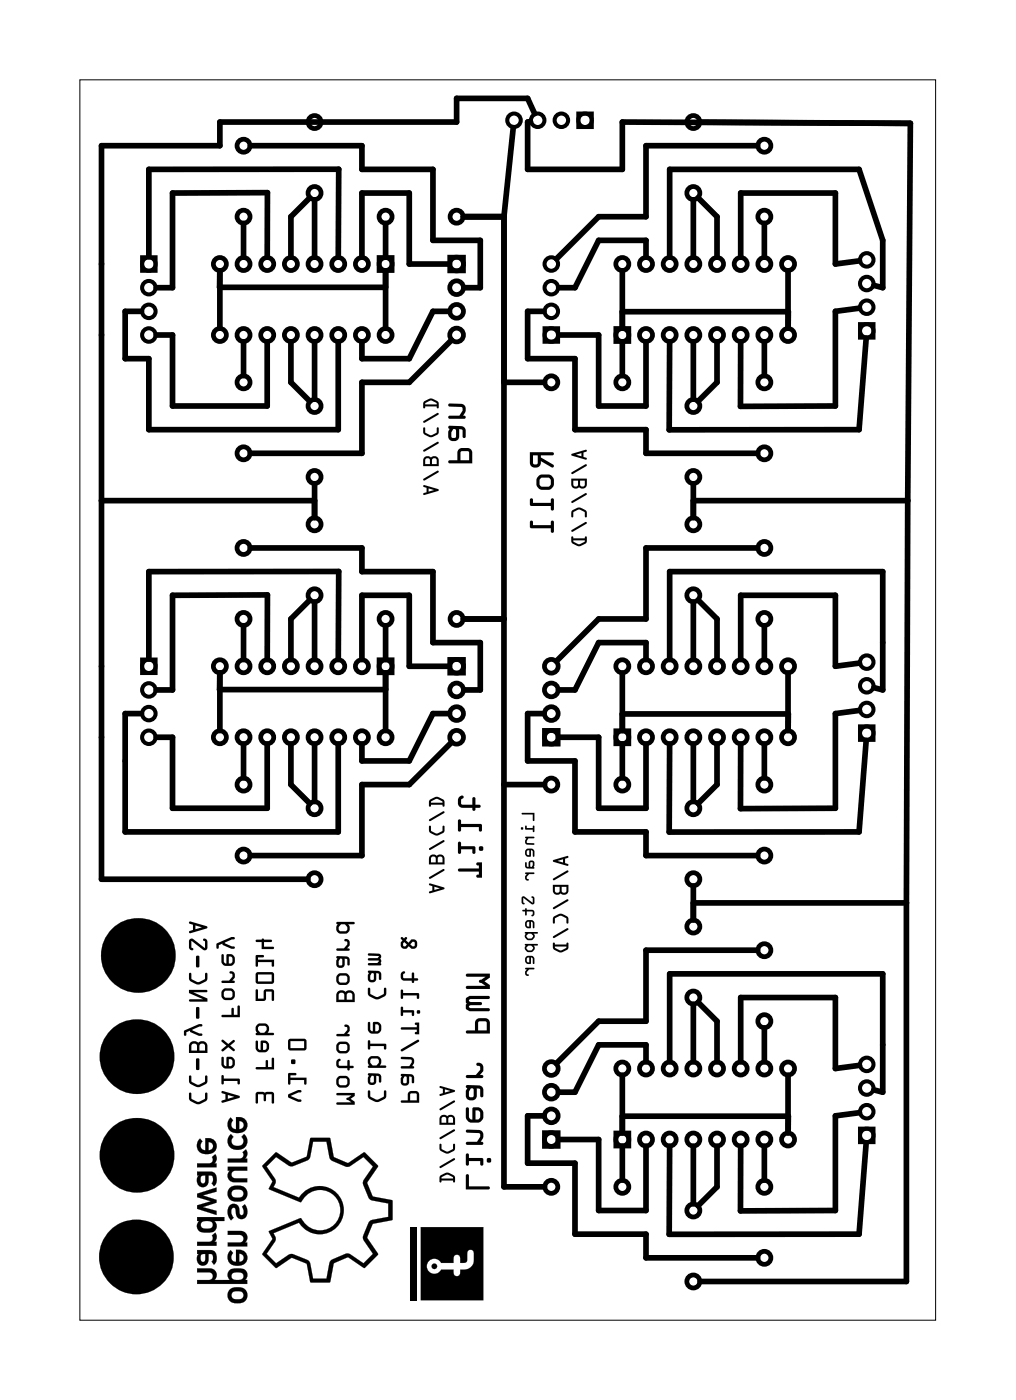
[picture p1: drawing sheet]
<svg xmlns="http://www.w3.org/2000/svg" width="109mm" height="150mm" viewBox="0 0 109 150" stroke-linecap="round" stroke-linejoin="round" font-family="sans-serif">
<path d="M8.6 8.6h91.8v133.1h-91.8z" fill="none" stroke="#000" stroke-width=".11"/>
<g fill="#000">
<path d="M24.8 120l.2 .3a.53 .53 0 0 0-.2 .5 .53 .53 0 0 0 .5 .4v-1.3a.9 .9 0 0 1 1.1 .4 .9 .9 0 0 1-.1 1.1 1.11 1.11 0 0 1-1.1 .2 1.11 1.11 0 0 1-.8-.9l.2-.5zM25.7 120.3v.9l.2-.1a.43 .43 0 0 0 0-.7z" fill-rule="evenodd"/>
<path d="M21.1 134.2h1.5a.88 .88 0 0 1 .7 .6 .88 .88 0 0 1-.3 1l-.3-.4a.51 .51 0 0 0-.1-.8h-.2v.6a.63 .63 0 0 1-.7 .7 .63 .63 0 0 1-.6-.8v-.2l.2-.3h-.2zM21.6 134.7a.54 .54 0 0 0 .2 .8l.2-.2v-.7z" fill-rule="evenodd"/>
<path d="M21.1 133.3l1.5-.1a.42 .42 0 0 0 .1-.6l.4-.3 .1 .2a.71 .71 0 0 1-.2 .8h.2v.4h-2.1z" fill-rule="evenodd"/>
<path d="M21.1 130.6h3v.5h-1.1a.7 .7 0 0 1 .2 .7 .7 .7 0 0 1-.6 .5 1.49 1.49 0 0 1-1.3-.3 .72 .72 0 0 1 .1-.9h-.3zM21.6 131.3l-.1 .2a.48 .48 0 0 0 .7 .4 .45 .45 0 0 0 .6-.4 .45 .45 0 0 0-.6-.4h-.4z" fill-rule="evenodd"/>
<path d="M21.1 128.1l2.1-.6v.4l-1.4 .4 1.4 .5v.3l-1.4 .5 1.4 .4v.4l-2.1-.6v-.4l1.5-.4-1.5-.5z" fill-rule="evenodd"/>
<path d="M21.1 125.8h1.5a.88 .88 0 0 1 .7 .6 .88 .88 0 0 1-.3 .9l-.3-.3a.51 .51 0 0 0-.1-.8h-.2v.6a.63 .63 0 0 1-.7 .6 .63 .63 0 0 1-.6-.7v-.2l.2-.3h-.2zM21.6 126.2a.54 .54 0 0 0 .2 .8l.2-.1v-.7z" fill-rule="evenodd"/>
<path d="M21.1 124.9l1.5-.1a.42 .42 0 0 0 .1-.6l.4-.3 .1 .1a.71 .71 0 0 1-.2 .9h.2v.4h-2.1z" fill-rule="evenodd"/>
<path d="M21.5 122.2l.2 .3a.53 .53 0 0 0-.2 .6 .53 .53 0 0 0 .5 .4v-1.3a.9 .9 0 0 1 1.1 .3 .9 .9 0 0 1-.1 1.1 1.11 1.11 0 0 1-1.1 .3 1.11 1.11 0 0 1-.8-.9l.2-.6zM22.4 122.6v.9l.2-.1a.43 .43 0 0 0 0-.7z" fill-rule="evenodd"/>
<path d="M24.4 132.1h1.4a.71 .71 0 0 1 .7 .5 .71 .71 0 0 1-.2 .8h.2v.4h-2.1v-.4l1.5-.1a.42 .42 0 0 0 0-.7h-1.5z" fill-rule="evenodd"/>
<path d="M24.4 124.4l1.5-.1a.42 .42 0 0 0 .1-.6l.4-.3 .1 .1a.71 .71 0 0 1-.2 .9h.2v.4h-2.1z" fill-rule="evenodd"/>
<path d="M24.6 129.5a.6 .6 0 0 1 .7-.3 .6 .6 0 0 1 .4 .6l.1 .6h.2a.69 .69 0 0 0 0-.9l.3-.2a1.07 1.07 0 0 1-.1 1.5 .6 .6 0 0 1-.9-.5l-.1-.6-.1-.1a.65 .65 0 0 0 0 1.1l-.3 .3a1.28 1.28 0 0 1-.2-1.5z" fill-rule="evenodd"/>
<path d="M24.8 121.7l.3 .3a.54 .54 0 0 0-.2 .7 .54 .54 0 0 0 .6 .3 .54 .54 0 0 0 .6-.3 .54 .54 0 0 0-.2-.7l.3-.3a.95 .95 0 0 1 .3 1.2 .95 .95 0 0 1-1 .5 .95 .95 0 0 1-1-.5 .95 .95 0 0 1 .3-1.2z" fill-rule="evenodd"/>
<path d="M24.4 125.2h2.1v.5h-1.5a.41 .41 0 0 0 0 .7l1.5 .1v.4h-1.4a.71 .71 0 0 1-.6-.4 .71 .71 0 0 1 .2-.8h-.3z" fill-rule="evenodd"/>
<path d="M24.8 134.2l.2 .3a.53 .53 0 0 0-.2 .6 .53 .53 0 0 0 .5 .4v-1.3a.9 .9 0 0 1 1.1 .3 .9 .9 0 0 1-.1 1.1 1.11 1.11 0 0 1-1.1 .3 1.11 1.11 0 0 1-.8-.9l.2-.6zM25.7 134.6v.9l.2-.1a.43 .43 0 0 0 0-.8z" fill-rule="evenodd"/>
<path d="M24.7 138.4a1.21 1.21 0 0 1 1.8 .4 .88 .88 0 0 1-1 1.1 .88 .88 0 0 1-1-.4 .88 .88 0 0 1 .2-1.1zM25 138.7a.47 .47 0 0 0-.1 .6 .47 .47 0 0 0 .6 .2 .47 .47 0 0 0 .6-.5 .47 .47 0 0 0-.6-.4z" fill-rule="evenodd"/>
<path d="M24.7 127.5a1.21 1.21 0 0 1 1.8 .3 .88 .88 0 0 1-1 1.2 .88 .88 0 0 1-1-.5 .88 .88 0 0 1 .2-1zM25 127.8a.47 .47 0 0 0-.1 .6 .47 .47 0 0 0 .6 .2 .47 .47 0 0 0 .6-.5 .47 .47 0 0 0-.6-.4z" fill-rule="evenodd"/>
<circle cx="14.7" cy="113.4" r="3.7"/>
<circle cx="14.8" cy="102.6" r="3.6"/>
<circle cx="14.6" cy="134.9" r="3.6"/>
<circle cx="14.7" cy="124" r="3.5"/>
<circle cx="46.6" cy="135.9" r=".3"/>
</g>
<g fill="#000">
<path d="M44 131.7h.7v7.9h-.7z"/>
<path d="M45.4 52.1v.2l.4 .1v.4l-.3 .1a.11 .11 0 0 0-.1 .1 .11 .11 0 0 0 .1 .1l1.5-.4 .1-.1-.1-.1zM45.4 52.1l1.6 .4 .1 .1-.1 .1-1.5 .4a.11 .11 0 0 1-.1-.1 .11 .11 0 0 1 .1-.1l.3-.1v-.4l-.4-.1zM46 52.4l.6 .2-.6 .2zM46 52.4v.4l.6-.2zM45.5 51.4a.11 .11 0 0 0-.1 .1 .11 .11 0 0 0 .2 .1l1.4-.9a.11 .11 0 0 0 .1-.1 .11 .11 0 0 0-.2-.1zM45.4 51.4l1.5-.9a.11 .11 0 0 1 .2 .1 .11 .11 0 0 1-.1 .1l-1.4 .9h-.2zM45.5 49.1l-.1 .3v.6h1.7v-.6a.48 .48 0 0 0-.4-.4 .48 .48 0 0 0-.5 .1l-.3-.1zM45.5 49.1l.4-.1 .3 .1 .4-.1a.45 .45 0 0 1 .5 .4v.6h-1.7v-.6zM45.7 49.2h.2h.2v.6h-.5zM45.7 49.3l-.1 .5h.5v-.5l-.3-.1zM46.4 49.2h.2h.2l.1 .6h-.6zM46.4 49.3l-.1 .5h.6l-.1-.5-.2-.1zM45.5 48.3a.11 .11 0 0 0-.1 .1 .11 .11 0 0 0 .2 .1l1.4-.9a.11 .11 0 0 0 .1-.1 .11 .11 0 0 0-.2-.1zM45.4 48.3l1.5-.9a.11 .11 0 0 1 .2 .1 .11 .11 0 0 1-.1 .1l-1.4 .9h-.2zM45.4 45.9v.5a.98 .98 0 0 0 1.1 .5l.5-.3 .1-.6a.11 .11 0 0 0-.1-.1 .11 .11 0 0 0-.1 .1l-.1 .4-.6 .3-.6-.3v-.5zM45.4 45.9h.2v.5l.6 .3 .6-.3 .1-.4a.11 .11 0 0 1 .1-.1 .11 .11 0 0 1 .1 .1v.5l-.1 .1-.8 .3-.7-.3zM45.5 45.2a.11 .11 0 0 0-.1 .1 .11 .11 0 0 0 .2 .1l1.4-.9a.11 .11 0 0 0 .1-.1 .11 .11 0 0 0-.2-.1zM45.4 45.2l1.5-.9a.11 .11 0 0 1 .2 .1 .11 .11 0 0 1-.1 .1l-1.4 .9h-.2zM45.5 43.1l-.1 .1v.5a.11 .11 0 0 0 .1 .1 .11 .11 0 0 0 .1-.1v-.1h1.3v.1a.11 .11 0 0 0 .1 .1 .11 .11 0 0 0 .1-.1l-.1-.5-.5-.4h-.4zM45.5 43.1l.1-.1a.93 .93 0 0 1 1.3 0l.2 .2v.5a.11 .11 0 0 1-.1 .1 .11 .11 0 0 1-.1-.1v-.1h-1.3v.1a.11 .11 0 0 1-.1 .1 .11 .11 0 0 1-.1-.1v-.5zM45.6 43.3l.6-.3 .6 .2 .1 .2h-1.3zM45.6 43.3v.1h1.3l-.1-.2-.6-.2z"/>
<path d="M45.4 52.1v.2l.4 .1v.4l-.3 .1a.11 .11 0 0 0-.1 .1 .11 .11 0 0 0 .1 .1l1.5-.4 .1-.1-.1-.1zM46 52.4l.6 .2-.6 .2zM45.4 51.4v.2h.2l1.4-.9a.11 .11 0 0 0 .1-.1 .11 .11 0 0 0-.2-.1zM45.5 49.1l-.1 .3v.6h1.7v-.6a.48 .48 0 0 0-.3-.4 .48 .48 0 0 0-.6 .1l-.3-.1zM45.7 49.2h.1h.3v.6h-.5zM46.4 49.2h.2h.2l.1 .6h-.6zM45.4 48.3v.2h.2l1.4-.9a.11 .11 0 0 0 .1-.1 .11 .11 0 0 0-.2-.1zM45.4 45.9v.5a.98 .98 0 0 0 1.1 .5l.5-.3 .1-.6a.11 .11 0 0 0-.1-.1 .11 .11 0 0 0-.1 .1l-.1 .4-.6 .3-.6-.3v-.5zM45.4 45.2v.2h.2l1.4-.9a.11 .11 0 0 0 .1-.1 .11 .11 0 0 0-.2-.1zM45.5 43.1l-.1 .1v.5a.11 .11 0 0 0 .1 .1 .11 .11 0 0 0 .1-.1v-.1h1.3v.1a.11 .11 0 0 0 .1 .1 .11 .11 0 0 0 .1-.1l-.1-.5a.98 .98 0 0 0-1.4-.2zM45.6 43.3l.6-.3 .6 .2 .1 .2h-1.3z"/>
<path d="M49.2 48.2l-.1 .4v.8h-.8a.17 .17 0 0 0-.2 .2 .17 .17 0 0 0 .2 .1h2.4v-1.1a.51 .51 0 0 0-.5-.5h-.6zM49.5 48.5h.8v.9h-.9zM48.1 45.8v.1l.2 .1a.91 .91 0 0 0 .1 1.3 .59 .59 0 0 0 .9-.4v-.7a.14 .14 0 0 1 0-.1 .14 .14 0 0 1 .2 0l.1 .1v.7a.17 .17 0 0 0 .2 .1 .17 .17 0 0 0 .2-.1v-.7a.5 .5 0 0 0-.5-.5zM48.6 46.1h.2l.1 .1v.7l-.1 .1h-.3l-.1-.1v-.5zM48.1 43.4v.1l.1 .1 1.3 .1 .1 .1v.3l-.3 .5h-1a.17 .17 0 0 0-.2 .2 .17 .17 0 0 0 .2 .2h1.5a.17 .17 0 0 0 .2-.2 .17 .17 0 0 0-.2-.2h-.1a.72 .72 0 0 0 .3-.7 .72 .72 0 0 0-.5-.5z"/>
<path d="M49.2 48.2l-.1 .4v.8h-.8a.17 .17 0 0 0-.2 .2 .17 .17 0 0 0 .2 .1h2.4v-1.1a.5 .5 0 0 0-.5-.5h-.6zM49.2 48.2a1.05 1.05 0 0 1 1.4 .2l.1 1.3h-2.4a.17 .17 0 0 1-.2-.1 .17 .17 0 0 1 .2-.2h.8v-.8zM49.5 48.5h.8v.9h-.9zM49.5 48.5l-.1 .9h.9v-.9zM48.1 45.8v.1l.2 .1a.91 .91 0 0 0 .1 1.3 .59 .59 0 0 0 .9-.4l-.1-.8 .4 .1v.7a.17 .17 0 0 0 .2 .1 .17 .17 0 0 0 .2-.1v-.7a.5 .5 0 0 0-.5-.5zM48.1 45.8l1.4-.1a.5 .5 0 0 1 .5 .5v.7a.17 .17 0 0 1-.2 .1 .17 .17 0 0 1-.2-.1v-.7l-.2-.1h-.2h.1a1.36 1.36 0 0 1-.2 1.1 .63 .63 0 0 1-1-.3v-.6l.2-.3-.2-.1zM48.6 46.1l.3 .1v.7l-.3 .1-.2-.1a.82 .82 0 0 1 .2-.8zM48.6 46.1l-.2 .3v.5l.1 .1h.3l.1-.1v-.7l-.1-.1zM48.1 43.4v.1l.1 .1 1.3 .1 .1 .1v.3l-.3 .5h-1a.17 .17 0 0 0-.2 .2 .17 .17 0 0 0 .2 .2h1.5a.17 .17 0 0 0 .2-.2 .17 .17 0 0 0-.2-.2h-.1l.2-.3a.64 .64 0 0 0-.4-.9zM48.1 43.4h1.4a.72 .72 0 0 1 .5 .5 .72 .72 0 0 1-.3 .7h.1a.17 .17 0 0 1 .2 .2 .17 .17 0 0 1-.2 .2h-1.5a.17 .17 0 0 1-.2-.2 .17 .17 0 0 1 .2-.2h1l.3-.5v-.3l-.1-.1-1.3-.1-.1-.1z"/>
<path d="M56.9 48.5v1.2a.6 .6 0 0 0 .6 .5 .6 .6 0 0 0 .5-.7l1.2 .7a.17 .17 0 0 0 .2-.1 .17 .17 0 0 0-.1-.2l-1.3-.8v-.2h1.3a.17 .17 0 0 0 .1-.2 .17 .17 0 0 0-.1-.2zM57.2 48.9h.5v.8l-.1 .1h-.3h-.1zM57.8 51.1h-.1a.83 .83 0 0 0-.1 .9l.2 .4a1.33 1.33 0 0 0 1.1 .2l.4-.3a.83 .83 0 0 0 .1-.8l-.2-.4a1.37 1.37 0 0 0-1.2-.2zM58 51.3h.9l.2 .3v.5l-.3 .1h-.7l-.2-.2v-.5zM56.9 53.5v.7l.1 .1h2.1v.3a.17 .17 0 0 0 .2 .2 .17 .17 0 0 0 .1-.2v-.9a.17 .17 0 0 0-.1-.2 .17 .17 0 0 0-.2 .2v.3h-1.9v-.4l-.1-.1zM56.9 55.9v.6l.1 .2h2.1v.3a.17 .17 0 0 0 .2 .2 .17 .17 0 0 0 .1-.2v-1a.17 .17 0 0 0-.1-.1 .17 .17 0 0 0-.2 .1v.4h-1.9v-.4l-.1-.1z"/>
<path d="M56.9 48.5v1.2a.6 .6 0 0 0 .6 .5 .6 .6 0 0 0 .5-.7l1.2 .7a.17 .17 0 0 0 .2-.1 .17 .17 0 0 0-.1-.2l-1.3-.8v-.2h1.3a.17 .17 0 0 0 .1-.2 .17 .17 0 0 0-.1-.2zM56.9 48.5h2.4a.17 .17 0 0 1 .1 .2 .17 .17 0 0 1-.1 .2h-1.3v.2l1.3 .8a.17 .17 0 0 1 .1 .2 .17 .17 0 0 1-.2 .1l-1.2-.7a.6 .6 0 0 1-.5 .7 .6 .6 0 0 1-.6-.5zM57.2 48.9h.5v.8l-.1 .1h-.3h-.1zM57.2 48.9v.9h.1h.3l.1-.1v-.8zM57.8 51.1h-.1a.83 .83 0 0 0-.1 .9l.2 .4a1.32 1.32 0 0 0 1.1 .2l.4-.3a.83 .83 0 0 0 .1-.8l-.2-.4a1.37 1.37 0 0 0-1.2-.2zM57.8 51.1l.2-.2h.8l.3 .1 .2 .2 .1 .3v.6l-.3 .4-.2 .1a1.33 1.33 0 0 1-1.1-.2l-.2-.3v-.5zM58 51.3h.9l.2 .3v.5l-.3 .1h-.7l-.2-.2v-.5zM58 51.3l-.1 .2v.5l.2 .2h.7l.2-.1 .1-.5-.2-.3zM56.9 53.5v.7l.1 .1h2.1v.3a.17 .17 0 0 0 .2 .2 .17 .17 0 0 0 .1-.2v-.9a.17 .17 0 0 0-.1-.2 .17 .17 0 0 0-.2 .2v.3h-1.9v-.4l-.1-.1zM56.9 53.5h.2l.1 .1v.4h1.9v-.3a.17 .17 0 0 1 .2-.2 .17 .17 0 0 1 .1 .2v.9a.17 .17 0 0 1-.1 .2 .17 .17 0 0 1-.2-.2v-.3h-2.1l-.1-.1zM56.9 55.9v.6l.1 .2h2.1v.3a.17 .17 0 0 0 .2 .2 .17 .17 0 0 0 .1-.2v-1a.17 .17 0 0 0-.1-.1 .17 .17 0 0 0-.2 .1v.4h-1.9v-.4l-.1-.1zM56.9 55.9h.2l.1 .1v.4h1.9v-.4a.17 .17 0 0 1 .2-.1 .17 .17 0 0 1 .1 .1v1a.17 .17 0 0 1-.1 .2 .17 .17 0 0 1-.2-.2v-.3h-2.1l-.1-.2z"/>
<path d="M61.3 48.7l.1 .2 1.5 .4a.11 .11 0 0 0 .1 0 .11 .11 0 0 0-.1-.2h-.3v-.5l.3-.1a.11 .11 0 0 0 .1-.1 .11 .11 0 0 0-.1-.1zM61.8 48.8l.6-.2v.4zM61.3 50.7v.2h.2l1.4-.9a.11 .11 0 0 0 0-.1 .11 .11 0 0 0-.1-.1zM61.3 51.4v.6a.48 .48 0 0 0 .3 .4 .48 .48 0 0 0 .5-.1l.4 .1a.45 .45 0 0 0 .5-.4v-.6zM62.2 51.6h.5v.4a.26 .26 0 0 1-.2 .2 .26 .26 0 0 1-.3-.2zM61.5 51.6h.5v.4a.26 .26 0 0 1-.2 .2 .26 .26 0 0 1-.3-.2zM61.3 53.8v.2h.2l1.4-.9a.11 .11 0 0 0 0-.1 .11 .11 0 0 0-.1-.1zM61.4 54.8l-.1 .1v.5a.11 .11 0 0 0 .1 .1 .11 .11 0 0 0 .1-.1v-.4l.6-.3 .6 .3v.4a.11 .11 0 0 0 .2 .1 .11 .11 0 0 0 .1-.1v-.4a.98 .98 0 0 0-1.1-.5zM61.3 56.9v.2h.2l1.4-.9a.11 .11 0 0 0 0-.1 .11 .11 0 0 0-.1-.1zM61.3 57.6v.7a.98 .98 0 0 0 1.5 .1l.2-.2v-.5a.11 .11 0 0 0-.1-.1 .11 .11 0 0 0-.2 .1v.1h-1.2v-.2zM61.5 58h1.2v.1l-.6 .3-.5-.2z"/>
<path d="M61.3 48.7l.1 .2 1.5 .4a.11 .11 0 0 0 .1 0 .11 .11 0 0 0-.1-.2h-.3v-.5l.3-.1a.11 .11 0 0 0 .1-.1 .11 .11 0 0 0-.1-.1zM61.3 48.7l1.6-.4a.11 .11 0 0 1 .1 .1 .11 .11 0 0 1-.1 .1l-.3 .1v.5h.3a.11 .11 0 0 1 .1 .2 .11 .11 0 0 1-.1 0l-1.5-.4zM61.8 48.8l.6-.2v.4zM61.8 48.8l.6 .2v-.4zM61.3 50.7a.11 .11 0 0 0 0 .1 .11 .11 0 0 0 .2 .1l1.4-.9a.11 .11 0 0 0 0-.1 .11 .11 0 0 0-.1-.1zM61.3 50.7l1.5-.9a.11 .11 0 0 1 .2 .1 .11 .11 0 0 1-.1 .1l-1.4 .9h-.2zM61.3 51.4v.6a.48 .48 0 0 0 .3 .4 .48 .48 0 0 0 .5-.1 .48 .48 0 0 0 .5 .1 .48 .48 0 0 0 .4-.4v-.6zM61.3 51.4h1.7v.6a.48 .48 0 0 1-.4 .4 .48 .48 0 0 1-.5-.1l-.3 .1a.45 .45 0 0 1-.5-.4zM62.2 51.6h.5v.4a.26 .26 0 0 1-.2 .2 .26 .26 0 0 1-.3-.2zM62.2 51.6v.4a.26 .26 0 0 0 .3 .2 .26 .26 0 0 0 .2-.2v-.4zM61.5 51.6h.5v.4a.26 .26 0 0 1-.2 .2 .26 .26 0 0 1-.3-.2zM61.5 51.6v.4a.26 .26 0 0 0 .3 .2 .26 .26 0 0 0 .2-.2v-.4zM61.3 53.8a.11 .11 0 0 0 0 .1 .11 .11 0 0 0 .2 .1l1.4-.9a.11 .11 0 0 0 0-.1 .11 .11 0 0 0-.1-.1zM61.3 53.8l1.5-.9a.11 .11 0 0 1 .2 .1 .11 .11 0 0 1-.1 .1l-1.4 .9h-.2zM61.4 54.8l-.1 .1v.5a.11 .11 0 0 0 .1 .1 .11 .11 0 0 0 .1-.1v-.4l.6-.3 .6 .3v.4a.11 .11 0 0 0 .2 .1 .11 .11 0 0 0 .1-.1v-.4a.98 .98 0 0 0-1.1-.5zM61.4 54.8l.6-.3h.3l.6 .4 .1 .5a.11 .11 0 0 1-.1 .1 .11 .11 0 0 1-.2-.1v-.4l-.6-.3-.6 .3v.4a.11 .11 0 0 1-.1 .1 .11 .11 0 0 1-.1-.1v-.5zM61.3 56.9a.11 .11 0 0 0 0 .1 .11 .11 0 0 0 .2 .1l1.4-.9a.11 .11 0 0 0 0-.1 .11 .11 0 0 0-.1-.1zM61.3 56.9l1.5-.9a.11 .11 0 0 1 .2 .1 .11 .11 0 0 1-.1 .1l-1.4 .9h-.2zM61.3 57.6v.7l.8 .3 .8-.3 .1-.1v-.5a.11 .11 0 0 0-.1-.1 .11 .11 0 0 0-.2 .1v.1h-1.2v-.2zM61.3 57.6h.2v.2h1.2v-.1a.11 .11 0 0 1 .2-.1 .11 .11 0 0 1 .1 .1v.5l-.2 .2a.93 .93 0 0 1-1.3 0l-.2-.2zM61.5 58h1.2v.1l-.6 .3-.5-.2zM61.5 58l.1 .2 .5 .2 .6-.3v-.1z"/>
<path d="M11.2 102.6a3.7 3.7 0 0 0 7.3 0 3.7 3.7 0 0 0-7.3 0zM11.2 102.6a3.7 3.7 0 0 1 7.3 0 3.7 3.7 0 0 1-7.3 0z"/>
<path d="M46.1 94.9v.1l.3 .1v.5l-.3 .1a.11 .11 0 0 0-.1 .1 .11 .11 0 0 0 .1 .1l1.5-.4 .1-.1-.1-.1zM46.1 94.9l1.5 .4 .1 .1-.1 .1-1.5 .4a.11 .11 0 0 1-.1-.1 .11 .11 0 0 1 .1-.1l.3-.1v-.5l-.3-.1zM46.6 95.2l.6 .2-.6 .1zM46.6 95.2v.3l.6-.1zM46.1 94.1a.11 .11 0 0 0-.1 .2 .11 .11 0 0 0 .2 0l1.4-.8a.11 .11 0 0 0 .1-.2 .11 .11 0 0 0-.2 0zM46 94.2l1.5-.9a.11 .11 0 0 1 .2 0 .11 .11 0 0 1-.1 .2l-1.4 .8h-.1zM46.2 91.9l-.2 .3v.6h1.7v-.6a.48 .48 0 0 0-.3-.4 .48 .48 0 0 0-.5 .1l-.4-.2zM46.2 91.9l.3-.2 .4 .2 .3-.2a.45 .45 0 0 1 .5 .5v.6h-1.7v-.6zM46.3 92l.2-.1 .2 .1 .1 .6h-.6zM46.3 92l-.1 .6h.6l-.1-.6-.2-.1zM47 92l.2-.1 .2 .1 .1 .6h-.5zM47 92v.6h.5l-.1-.6-.1-.1zM46.1 91a.11 .11 0 0 0-.1 .2 .11 .11 0 0 0 .2 0l1.4-.8a.11 .11 0 0 0 .1-.2 .11 .11 0 0 0-.2 0zM46 91.1l1.5-.9a.11 .11 0 0 1 .2 0 .11 .11 0 0 1-.1 .2l-1.4 .8h-.1zM46.1 88.7l-.1 .4a.98 .98 0 0 0 1.1 .5l.5-.3 .1-.6a.11 .11 0 0 0-.1-.1 .11 .11 0 0 0-.1 .1v.5l-.6 .3-.6-.3-.1-.5zM46.1 88.7h.1l.1 .5 .6 .3 .6-.3v-.5a.11 .11 0 0 1 .1-.1 .11 .11 0 0 1 .1 .1v.5l-.1 .2-.7 .3-.8-.4zM46.1 87.9a.11 .11 0 0 0-.1 .2 .11 .11 0 0 0 .2 0l1.4-.8a.11 .11 0 0 0 .1-.2 .11 .11 0 0 0-.2 0zM46 88l1.5-.9a.11 .11 0 0 1 .2 0 .11 .11 0 0 1-.1 .2l-1.4 .8h-.1zM46.1 85.8l-.1 .2v.5a.11 .11 0 0 0 .1 .1 .11 .11 0 0 0 .1-.1v-.1h1.3v.1a.11 .11 0 0 0 .1 .1 .11 .11 0 0 0 .1-.1l-.1-.6-.5-.3-.4-.1zM46.1 85.8h.1a.93 .93 0 0 1 1.3 0l.2 .2v.5a.11 .11 0 0 1-.1 .1 .11 .11 0 0 1-.1-.1v-.1h-1.3v.1a.11 .11 0 0 1-.1 .1 .11 .11 0 0 1-.1-.1v-.5zM46.3 86l.6-.3 .5 .3 .1 .2h-1.3zM46.3 86l-.1 .2h1.3l-.1-.2-.5-.3z"/>
<path d="M46.1 94.9v.1l.3 .1v.5l-.3 .1a.11 .11 0 0 0-.1 .1 .11 .11 0 0 0 .1 .1l1.5-.4 .1-.1-.1-.1zM46.6 95.2l.6 .2-.6 .1zM46 94.2l.1 .1h.1l1.4-.8a.11 .11 0 0 0 .1-.2 .11 .11 0 0 0-.2 0zM46.2 91.9l-.2 .3v.6h1.7v-.6a.48 .48 0 0 0-.3-.5 .48 .48 0 0 0-.5 .2l-.4-.2zM46.3 92l.2-.1 .2 .1 .1 .6h-.6zM47 92l.2-.1 .2 .1 .1 .6h-.5zM46 91.1l.1 .1h.1l1.4-.8a.11 .11 0 0 0 .1-.2 .11 .11 0 0 0-.2 0zM46.1 88.7l-.1 .4a.98 .98 0 0 0 1.1 .5l.5-.3 .1-.6a.11 .11 0 0 0-.1-.1 .11 .11 0 0 0-.1 .1v.5l-.6 .3-.6-.3-.1-.5zM46 88l.1 .1h.1l1.4-.8a.11 .11 0 0 0 .1-.2 .11 .11 0 0 0-.2 0zM46.1 85.8l-.1 .2v.5a.11 .11 0 0 0 .1 .1 .11 .11 0 0 0 .1-.1v-.1h1.3v.1a.11 .11 0 0 0 .1 .1 .11 .11 0 0 0 .1-.1l-.1-.6a.98 .98 0 0 0-1.4-.1zM46.3 86l.6-.3 .5 .3 .1 .2h-1.3z"/>
<path d="M49.2 93.3l-.1 .2 .2 .1h2.1v.3h-.1a.17 .17 0 0 0-.2 .2 .17 .17 0 0 0 .2 .1h.4v-1.6h-.4a.17 .17 0 0 0-.2 .1 .17 .17 0 0 0 .2 .2h.1v.3zM49.2 90.4l-.1 1.1a.17 .17 0 0 0 .2 .2 .17 .17 0 0 0 .2-.2v-.3h1.2v.3a.17 .17 0 0 0 .1 .2 .17 .17 0 0 0 .2-.2v-.5l-.1-.2h-1.4v-.4h-.1zM51.3 91.1a.3 .3 0 0 0 .6 0 .3 .3 0 0 0-.6 0zM49.2 88l-.1 1.1a.17 .17 0 0 0 .2 .2 .17 .17 0 0 0 .2-.2v-.3h1.9v.3a.17 .17 0 0 0 .1 .2 .17 .17 0 0 0 .2-.2v-.5l-.1-.1-2.1-.1v-.3l-.1-.1zM49.3 85.6a.73 .73 0 0 0 .3 1.1h1.1v.2a.17 .17 0 0 0 .1 .1 .17 .17 0 0 0 .2-.1v-.2h.4a.17 .17 0 0 0 .2-.2 .17 .17 0 0 0-.2-.1h-.4v-.7a.17 .17 0 0 0-.2-.1 .17 .17 0 0 0-.1 .1v.7h-1.1l-.1-.2v-.4a.2 .2 0 0 0 .2-.2 .2 .2 0 0 0-.1-.2z"/>
<path d="M49.2 93.3l-.1 .2 .2 .1h2.1v.3h-.1a.17 .17 0 0 0-.2 .2 .17 .17 0 0 0 .2 .1h.4v-1.6h-.4a.17 .17 0 0 0-.2 .1 .17 .17 0 0 0 .2 .2h.1v.3zM49.2 93.3l2.2-.1v-.3h-.1a.17 .17 0 0 1-.2-.2 .17 .17 0 0 1 .2-.1h.4v1.6h-.4a.17 .17 0 0 1-.2-.1 .17 .17 0 0 1 .2-.2h.1v-.3h-2.1l-.2-.1zM49.2 90.4l-.1 1.1a.17 .17 0 0 0 .2 .2 .17 .17 0 0 0 .2-.2v-.3h1.2v.3a.17 .17 0 0 0 .1 .2 .17 .17 0 0 0 .2-.2v-.5l-.1-.1-1.4-.1v-.4h-.1zM49.2 90.4h.2h.1v.4h1.4l.1 .2v.5a.17 .17 0 0 1-.2 .2 .17 .17 0 0 1-.1-.2v-.3h-1.2v.3a.17 .17 0 0 1-.2 .2 .17 .17 0 0 1-.2-.2zM51.3 91.1a.3 .3 0 0 0 .6 0 .3 .3 0 0 0-.6 0zM51.3 91.1a.3 .3 0 0 1 .6 0 .3 .3 0 0 1-.6 0zM49.2 88l-.1 1.1a.17 .17 0 0 0 .2 .2 .17 .17 0 0 0 .2-.2v-.3h1.9v.3a.17 .17 0 0 0 .1 .2 .17 .17 0 0 0 .2-.2v-.5l-.1-.1-2.1-.1v-.3l-.1-.1zM49.2 88h.2l.1 .1v.3l2.1 .1 .1 .1v.5a.17 .17 0 0 1-.2 .2 .17 .17 0 0 1-.1-.2v-.3h-1.9v.3a.17 .17 0 0 1-.2 .2 .17 .17 0 0 1-.2-.2zM49.3 85.6a.73 .73 0 0 0 .3 1.1h1.1v.2a.17 .17 0 0 0 .1 .1 .17 .17 0 0 0 .2-.1v-.2h.4a.17 .17 0 0 0 .2-.2 .17 .17 0 0 0-.2-.1h-.4v-.7a.17 .17 0 0 0-.2-.1 .17 .17 0 0 0-.1 .1v.7h-1.1l-.1-.2v-.4a.2 .2 0 0 0 .2-.2 .2 .2 0 0 0-.1-.2zM49.3 85.6l.3-.2a.2 .2 0 0 1 .1 .2 .2 .2 0 0 1-.2 .2v.4l.1 .2h1.1v-.7a.17 .17 0 0 1 .1-.1 .17 .17 0 0 1 .2 .1v.7h.4a.17 .17 0 0 1 .2 .1 .17 .17 0 0 1-.2 .2h-.4v.2a.17 .17 0 0 1-.2 .1 .17 .17 0 0 1-.1-.1v-.2h-1.1a.68 .68 0 0 1-.3-1.1z"/>
<path d="M56 87.3l.1 .1h1.1v.7h.1v-.8zM56.4 88.6v.5h.8v.2h.1v-.7l-.1 .1v.2h-.7v-.2zM55.9 88.9a.15 .15 0 0 0 .3 0 .15 .15 0 0 0-.3 0zM56.4 89.8v.2h.1a.38 .38 0 0 0-.2 .4 .38 .38 0 0 0 .3 .3h.7v-.2h-.7l-.1-.2 .2-.3h.6v-.1zM56.5 91.2l-.2 .2v.3l.2 .2 .2 .1 .2-.1 .1-.6 .2 .1v.5h.1v-.5l-.1-.2-.2-.1zM56.6 91.3h.2v.5l-.3-.1zM56.4 92.6v.5l.2 .1h.7v-.1v-.5a.32 .32 0 0 0-.3-.2 .32 .32 0 0 0-.3 .2v.5l-.1-.1-.1-.4zM56.9 92.6h.3v.3l-.1 .2-.2-.1zM56.4 93.7v.1h.1l-.1 .2a.33 .33 0 0 0 0 .4 .33 .33 0 0 0 .3 .1 .12 .12 0 0 0 0-.1 .12 .12 0 0 0-.2-.1v-.2l.3-.3h.5v-.1zM56 96.3v.5l.1 .3 .2-.1-.2-.1 .1-.5 .9 .7 .2-.1v-.6l-.1-.2-.2 .1 .2 .1-.1 .5-.8-.7zM56.1 97.7v.1h.2v.4l.1 .1 .1-.1v-.4l.6 .1 .1 .2-.2 .2 .1 .1a.35 .35 0 0 0 .3-.4 .35 .35 0 0 0-.3-.3h-.6l-.1-.2-.1 .2zM56.5 98.8l-.2 .3v.3l.2 .2h.2h.2l.1-.7 .2 .2v.5h.1v-.5l-.1-.2-.2-.1zM56.6 99l.2-.1v.6l-.3-.1zM56.3 100.1v.1h.1l-.1 .2v.2l.3 .3a.54 .54 0 0 0 .8-.4l-.2-.3h.5v-.1zM56.5 100.4l.2-.2h.3l.2 .3-.2 .2h-.3l-.2-.2zM56.3 101.4v.1h.1l-.1 .2v.2l.3 .3a.54 .54 0 0 0 .8-.4l-.2-.3h.5v-.2zM56.5 101.7l.2-.2h.3l.2 .3-.2 .2h-.3l-.2-.2zM56.5 102.7l-.2 .2v.3l.2 .2 .2 .1h.2l.1-.7 .2 .1v.5l.1 .1v-.6l-.1-.2-.2-.1zM56.6 102.8h.2v.5l-.3-.1zM56.4 103.9v.1l.1 .1-.1 .2a.33 .33 0 0 0 0 .3 .33 .33 0 0 0 .3 .2 .12 .12 0 0 0 0-.2 .12 .12 0 0 0-.2 0v-.2l.3-.3h.5v-.2z"/>
<path d="M56 87.3l.1 .1h1.1v.7h.1v-.8zM56 87.3h1.3v.7a.09 .09 0 0 1 0 .1 .09 .09 0 0 1-.1-.1v-.6h-1.1zM56.4 88.6v.5h.8v.2h.1v-.7l-.1 .1v.2h-.7v-.2zM56.4 88.6l.1 .1v.2h.7v-.2a.09 .09 0 0 1 .1-.1 .09 .09 0 0 1 0 .1v.5a.09 .09 0 0 1 0 .1 .09 .09 0 0 1-.1-.1v-.1l-.8-.1zM55.9 88.9a.15 .15 0 0 0 .3 0 .15 .15 0 0 0-.3 0zM55.9 88.9a.15 .15 0 0 1 .3 0 .15 .15 0 0 1-.3 0zM56.4 89.8v.2h.1l-.1 .2a.34 .34 0 0 0 .2 .5h.7v-.2h-.7l-.1-.2 .2-.3h.6v-.1zM56.4 89.8h.9a.09 .09 0 0 1 0 .1 .09 .09 0 0 1 0 .1h-.6l-.2 .4 .1 .1h.7v.2h-.7a.38 .38 0 0 1-.3-.3 .38 .38 0 0 1 .2-.4h-.1zM56.5 91.2l-.2 .2v.3l.2 .2 .2 .1 .2-.1 .1-.6 .2 .1v.5h.1v-.5l-.1-.2-.2-.1zM56.5 91.2l.5-.1 .2 .1 .1 .2v.5a.09 .09 0 0 1 0 .1 .09 .09 0 0 1-.1-.1v-.5l-.2-.1-.1 .6-.2 .1-.2-.1-.2-.2v-.3zM56.6 91.3h.2v.5l-.3-.1zM56.6 91.3l-.1 .4 .3 .1v-.5zM56.4 92.6v.5l.2 .1h.7v-.1v-.5a.32 .32 0 0 0-.3-.2 .32 .32 0 0 0-.3 .2v.5l-.1-.1-.1-.4zM56.4 92.6h.1l.1 .4 .1 .1v-.5a.32 .32 0 0 1 .3-.2 .32 .32 0 0 1 .3 .2v.5v.1h-.7l-.2-.1zM56.9 92.6h.3v.3l-.1 .2-.2-.1zM56.9 92.6v.4l.2 .1 .1-.2v-.3zM56.4 93.7v.1h.1l-.1 .2a.36 .36 0 0 0 .3 .5 .12 .12 0 0 0 0-.1 .12 .12 0 0 0-.2-.1v-.2l.3-.3h.5v-.1zM56.4 93.7l.9-.1a.09 .09 0 0 1 0 .1 .09 .09 0 0 1 0 .1h-.5l-.3 .3 .1 .3a.1 .1 0 0 1 .1 0 .1 .1 0 0 1-.1 .1l-.2-.1-.1-.3 .2-.3h-.1zM56 96.3v.5l.1 .3 .2-.1-.2-.1 .1-.5 .9 .7 .2-.1v-.6l-.1-.2-.2 .1 .2 .1-.1 .5-.8-.7zM56 96.3l.3-.1 .8 .7v-.5a.09 .09 0 0 1-.1-.1 .09 .09 0 0 1 .1-.1l.2 .2v.6h-.3l-.8-.6v.5a.09 .09 0 0 1 .1 .1 .09 .09 0 0 1-.1 .1l-.2-.2zM56.1 97.7v.1h.2v.4l.1 .1 .1-.1v-.4h.6l.1 .3-.2 .2 .1 .1a.37 .37 0 0 0 .2-.4 .37 .37 0 0 0-.2-.3h-.6l-.1-.2-.1 .2zM56.1 97.7h.2l.1-.2 .1 .2h.6a.34 .34 0 0 1 .3 .3 .34 .34 0 0 1-.4 .3v-.1l.2-.1-.1-.2-.6-.1v.4l-.1 .1-.1-.1v-.4h-.2zM56.5 98.8l-.2 .3v.3l.2 .2h.2h.2l.1-.7 .2 .2v.5h.1v-.5l-.1-.2-.2-.1zM56.5 98.8h.5l.2 .1 .1 .1v.6a.09 .09 0 0 1-.1 0v-.5l-.2-.2-.1 .7h-.2h-.2l-.2-.2v-.3zM56.6 99l.2-.1v.6l-.3-.1zM56.6 99l-.1 .4 .3 .1v-.6zM56.3 100.1v.1h.1l-.1 .2v.2l.2 .2 .2 .1 .5-.1 .2-.3-.2-.3h.4l.1-.1-.1-.1zM56.3 100.1h1.4v.1h-.5l.2 .2-.1 .3a.6 .6 0 0 1-.7 .2l-.3-.3 .1-.4h-.1zM56.5 100.4l.2-.2h.3l.2 .3-.2 .2h-.3l-.2-.2zM56.5 100.4v.1l.2 .2h.3l.2-.2-.2-.3h-.3zM56.3 101.4v.1h.1l-.1 .2v.2l.2 .2 .2 .1 .5-.1 .2-.3-.2-.3h.4l.1-.1-.1-.1zM56.3 101.3h1.4v.2h-.5l.2 .2-.1 .3a.6 .6 0 0 1-.7 .2l-.3-.4 .1-.3h-.1zM56.5 101.7l.2-.2h.3l.2 .3-.2 .2h-.3l-.2-.2zM56.5 101.7v.1l.2 .2h.3l.2-.2-.2-.3h-.3zM56.5 102.7l-.2 .2v.3l.2 .2 .2 .1h.2l.1-.7 .2 .1v.5l.1 .1v-.6l-.1-.2-.2-.1zM56.5 102.7l.5-.1 .2 .1 .1 .2v.5a.09 .09 0 0 1 0 .1 .09 .09 0 0 1-.1-.1v-.5l-.2-.1-.1 .7h-.2l-.2-.1-.2-.2v-.3zM56.6 102.8h.2v.5l-.3-.1zM56.6 102.8l-.1 .4 .3 .1v-.5zM56.4 103.9v.1l.1 .1-.1 .2a.36 .36 0 0 0 .3 .5 .12 .12 0 0 0 0-.2 .12 .12 0 0 0-.2 0v-.2l.3-.3h.5v-.2zM56.4 103.9h.9a.09 .09 0 0 1 0 .1 .09 .09 0 0 1 0 .1h-.5l-.3 .3 .1 .2a.1 .1 0 0 1 .1 .1 .1 .1 0 0 1-.1 .1l-.2-.2-.1-.3 .2-.2-.1-.1z"/>
<path d="M59.3 92.4l.1 .1 1.5 .5a.11 .11 0 0 0 .1-.1 .11 .11 0 0 0-.1-.2h-.3v-.5l.3-.1a.11 .11 0 0 0 .1-.1 .11 .11 0 0 0-.1-.1zM59.8 92.4l.6-.2v.4zM59.3 94.3v.2h.2l1.4-.9a.11 .11 0 0 0 .1-.1 .11 .11 0 0 0-.2-.1zM59.3 95v.6a.48 .48 0 0 0 .3 .4 .48 .48 0 0 0 .6-.1l.3 .1a.45 .45 0 0 0 .5-.4v-.6zM60.3 95.2h.5v.4a.26 .26 0 0 1-.3 .2 .26 .26 0 0 1-.2-.2zM59.5 95.2h.5v.4a.26 .26 0 0 1-.2 .2 .26 .26 0 0 1-.3-.2zM59.3 97.4v.2h.2l1.4-.9a.11 .11 0 0 0 .1-.1 .11 .11 0 0 0-.2-.1zM59.4 98.4l-.1 .1v.5a.11 .11 0 0 0 .1 .1 .11 .11 0 0 0 .1-.1v-.4l.7-.3 .6 .3v.4a.11 .11 0 0 0 .1 .1 .11 .11 0 0 0 .1-.1v-.4a.98 .98 0 0 0-1.1-.5zM59.3 100.5v.2h.2l1.4-.9a.11 .11 0 0 0 .1-.1 .11 .11 0 0 0-.2-.1zM59.3 101.2l.1 .7a.98 .98 0 0 0 1.4 .1l.2-.2v-.5a.11 .11 0 0 0-.1-.1 .11 .11 0 0 0-.1 .1v.1h-1.3v-.2zM59.5 101.6h1.3v.1l-.6 .3-.6-.2z"/>
<path d="M59.3 92.4l.1 .1 1.5 .5a.11 .11 0 0 0 .1-.1 .11 .11 0 0 0-.1-.2h-.3v-.5l.3-.1a.11 .11 0 0 0 .1-.1 .11 .11 0 0 0-.1-.1zM59.3 92.3l1.6-.4a.11 .11 0 0 1 .1 .1 .11 .11 0 0 1-.1 .1l-.3 .1v.5h.3a.11 .11 0 0 1 .1 .2 .11 .11 0 0 1-.1 .1l-1.5-.5zM59.8 92.4l.6-.2v.4zM59.8 92.4l.6 .2v-.4zM59.4 94.3a.11 .11 0 0 0-.1 .1 .11 .11 0 0 0 .2 .1l1.4-.9a.11 .11 0 0 0 .1-.1 .11 .11 0 0 0-.2-.1zM59.3 94.3l1.5-.9a.11 .11 0 0 1 .2 .1 .11 .11 0 0 1-.1 .1l-1.4 .9h-.2zM59.3 95v.6a.48 .48 0 0 0 .3 .4 .48 .48 0 0 0 .6-.1 .48 .48 0 0 0 .5 .1 .48 .48 0 0 0 .3-.4v-.6zM59.3 95h1.7v.6a.48 .48 0 0 1-.3 .4 .48 .48 0 0 1-.5-.1l-.4 .1a.45 .45 0 0 1-.5-.4zM60.3 95.2h.5v.4a.26 .26 0 0 1-.3 .2 .26 .26 0 0 1-.2-.2zM60.3 95.2v.4a.26 .26 0 0 0 .2 .2 .26 .26 0 0 0 .3-.2v-.4zM59.5 95.2h.5v.4a.26 .26 0 0 1-.2 .2 .26 .26 0 0 1-.3-.2zM59.5 95.2v.4a.26 .26 0 0 0 .3 .2 .26 .26 0 0 0 .2-.2v-.4zM59.4 97.4a.11 .11 0 0 0-.1 .1 .11 .11 0 0 0 .2 .1l1.4-.9a.11 .11 0 0 0 .1-.1 .11 .11 0 0 0-.2-.1zM59.3 97.4l1.5-.9a.11 .11 0 0 1 .2 .1 .11 .11 0 0 1-.1 .1l-1.4 .9h-.2zM59.4 98.4l-.1 .1v.5a.11 .11 0 0 0 .1 .1 .11 .11 0 0 0 .1-.1v-.4l.7-.3 .6 .3v.4a.11 .11 0 0 0 .1 .1 .11 .11 0 0 0 .1-.1v-.4a.98 .98 0 0 0-1.1-.5zM59.4 98.4l.6-.3h.4l.5 .4 .1 .5a.11 .11 0 0 1-.1 .1 .11 .11 0 0 1-.1-.1v-.4l-.6-.3-.7 .3v.4a.11 .11 0 0 1-.1 .1 .11 .11 0 0 1-.1-.1v-.5zM59.4 100.5a.11 .11 0 0 0-.1 .1 .11 .11 0 0 0 .2 .1l1.4-.9a.11 .11 0 0 0 .1-.1 .11 .11 0 0 0-.2-.1zM59.3 100.5l1.5-.9a.11 .11 0 0 1 .2 .1 .11 .11 0 0 1-.1 .1l-1.4 .9h-.2zM59.4 101.2v.7l.8 .3 .7-.3 .1-.1v-.5a.11 .11 0 0 0-.1-.1 .11 .11 0 0 0-.1 .1v.1h-1.3v-.2zM59.3 101.2h.2v.2h1.3v-.1a.11 .11 0 0 1 .1-.1 .11 .11 0 0 1 .1 .1v.5l-.2 .2a.93 .93 0 0 1-1.3 0l-.2-.2zM59.5 101.6h1.3v.1l-.6 .3-.6-.2zM59.5 101.6l.1 .2 .6 .2 .6-.3v-.1z"/>
<path d="M11 113.4a3.7 3.7 0 0 0 7.4 0 3.7 3.7 0 0 0-7.4 0zM11 113.4a3.7 3.7 0 0 1 7.3 0 3.7 3.7 0 0 1-7.3 0z"/>
<path d="M10.7 113.4a4 4 0 0 0 8 0 4 4 0 0 0-8 0zM12.4 111.1l.7-.6 .7 1.6a1.17 1.17 0 0 0-.9 1.1h-.6v.4h.6a1.85 1.85 0 0 0 .5 1.2l.5-.5a1 1 0 0 1-.1-1.4h.2l.2 .1 1.6 3.5a3.3 3.3 0 0 1-3.9-1.3 3.3 3.3 0 0 1 .5-4.1zM13.8 110.3a3.3 3.3 0 0 1 3.9 1.8 3.3 3.3 0 0 1-1.2 4.1l-.7-1.6a1.09 1.09 0 0 0 .7-1h.6v-.4h-.6l-.1-.6-.3-.4-.5 .5a.88 .88 0 0 1 .1 1.1h-.3z"/>
<path d="M10.7 113.4a4 4 0 0 0 8 0 4 4 0 0 0-8 0zM10.7 113.4a4 4 0 0 1 8 0 4 4 0 0 1-8 0zM12.4 111.1l.7-.6 .7 1.5a1.15 1.15 0 0 0-.9 1.2l-.6-.1v.5h.6a1.87 1.87 0 0 0 .5 1.2l.5-.5a1.2 1.2 0 0 1-.2-1.3 .37 .37 0 0 1 .5 0l1.6 3.5a3.3 3.3 0 0 1-3.4-.8 3.2 3.2 0 0 1 0-4.6zM12.4 111.1a3.3 3.3 0 0 0-.5 4.1 3.3 3.3 0 0 0 3.9 1.3l-1.6-3.5a.37 .37 0 0 0-.6 0 1.11 1.11 0 0 0 .3 1.3l-.5 .5a1.98 1.98 0 0 1-.5-1.2h-.6v-.4h.6l.3-.8 .6-.3-.7-1.6zM13.8 110.3a3.5 3.5 0 0 1 3.2 .8 3.2 3.2 0 0 1-.5 5.1l-.7-1.6 .5-.3 .2-.7h.6v-.5l-.6 .1-.1-.6-.3-.5-.5 .6a1.12 1.12 0 0 1 .2 1l-.1 .1h-.3zM13.8 110.2l1.7 3.6a.46 .46 0 0 0 .3-.7l-.2-.4 .5-.5 .3 .4 .1 .6h.6v.4h-.6a1.15 1.15 0 0 1-.7 1l.7 1.6 .5-.5a3.2 3.2 0 0 0 0-4.6 3.2 3.2 0 0 0-3.2-.9z"/>
<path d="M10.8 102.6a4 4 0 0 0 8 0 4 4 0 0 0-8 0zM11.6 102.6a3.3 3.3 0 0 1 6.5 0 3.3 3.3 0 0 1-6.5 0zM13.3 101.1a1.87 1.87 0 0 0-.6 1.9 1.87 1.87 0 0 0 1.5 1.4v-1a.87 .87 0 0 1-.7-.8 .87 .87 0 0 1 .5-.9 1.83 1.83 0 0 1 2 .3 .89 .89 0 0 1-.6 1.4v-.3l-.8 .8 .8 .8v-.4a1.91 1.91 0 0 0 1.6-1.9 1.91 1.91 0 0 0-1.8-1.8 2.32 2.32 0 0 0-1.9 .5z"/>
<path d="M10.8 102.6a4 4 0 0 0 8.1 0 4 4 0 0 0-8.1 0zM10.8 102.6a4 4 0 0 1 8 0 4 4 0 0 1-8 0zM11.6 102.6a3.3 3.3 0 0 1 6.5 0 3.3 3.3 0 0 1-6.5 0zM11.6 102.6a3.3 3.3 0 0 0 6.5 0 3.3 3.3 0 0 0-6.5 0zM13.2 101.1a2.04 2.04 0 0 0-.2 2.7 1.75 1.75 0 0 0 1.2 .6v-1a.87 .87 0 0 1-.7-.9 .87 .87 0 0 1 .8-.9h.8l.7 .2a.91 .91 0 0 1 .3 .9 .91 .91 0 0 1-.7 .7v-.4l-.8 .9 .8 .8v-.3a1.72 1.72 0 0 0 1.1-.6h.1a2.05 2.05 0 0 0 0-2.4 2.05 2.05 0 0 0-2.3-.8l-.7 .2zM13.3 101.1a2.42 2.42 0 0 1 3 0 1.95 1.95 0 0 1-.2 3l-.7 .2v.4l-.8-.8 .8-.8v.3a.92 .92 0 0 0 .7-1.1 .92 .92 0 0 0-1-.7h-.8l-.5 .2a.86 .86 0 0 0-.3 .9 .86 .86 0 0 0 .7 .7v1a1.86 1.86 0 0 1-1.5-1.4 1.86 1.86 0 0 1 .6-1.9z"/>
<path d="M20.3 117.3v.6a1.02 1.02 0 0 0 1 .6l.8-.3 .1-.2 .1-.6a.13 .13 0 0 0-.2-.1 .13 .13 0 0 0-.1 .1v.5l-.7 .4-.8-.4v-.5zM20.3 115.5v.5a1.02 1.02 0 0 0 1 .7l.8-.4 .1-.1 .1-.6a.14 .14 0 0 0-.2-.2 .13 .13 0 0 0-.1 .2v.5l-.7 .3-.8-.3v-.6zM21.1 113.6l-.1 1.1a.19 .19 0 0 0 .2 .2 .19 .19 0 0 0 .2-.2v-1l-.1-.1zM20.4 111.9l-.1 .4v.7h2v-.7a.57 .57 0 0 0-.4-.5 .57 .57 0 0 0-.6 .1l-.4-.1zM20.6 112.1l.2-.1 .3 .1v.7h-.6zM21.5 112.1l.1-.1 .3 .1 .1 .7h-.6zM19.8 110.6l-.1 .5a.13 .13 0 0 0 .2 .1 .13 .13 0 0 0 .1-.1v-.3l.4-.2 .1 .2 .8 .4h.3a.13 .13 0 0 0 .1-.1 .13 .13 0 0 0-.1-.2h-.2l-.8-.3v-.1l.8-.3h.2a.13 .13 0 0 0 .1-.1 .13 .13 0 0 0-.1-.2h-.3zM21.1 108.1l-.1 1.1a.19 .19 0 0 0 .2 .2 .19 .19 0 0 0 .2-.2v-1l-.1-.1zM20.3 106.3v.3l1.5 .7h-1.4a.13 .13 0 0 0-.1 .1 .13 .13 0 0 0 .1 .1h1.9v-.3l-1.6-.7h1.4a.13 .13 0 0 0 .2-.1 .13 .13 0 0 0-.2-.1zM20.3 104.5v.5a1.02 1.02 0 0 0 1 .7l.8-.4 .1-.2 .1-.5a.14 .14 0 0 0-.2-.2 .13 .13 0 0 0-.1 .2v.5l-.7 .3-.8-.3v-.6zM21.1 102.6l-.1 1.1a.19 .19 0 0 0 .2 .2 .19 .19 0 0 0 .2-.2v-1l-.1-.1zM20.4 100.8l-.1 .2v.7a.29 .29 0 0 0 .1 .3 .29 .29 0 0 0 .3-.1v-.1l-.2-.1v-.7l1.5 1 .2-.2 .1-.7a.29 .29 0 0 0-.2-.3 .29 .29 0 0 0-.3 0v.2l.2 .1v.7l-1.3-1zM20.3 98.9v.2l.4 .2v.5l-.3 .1a.13 .13 0 0 0-.1 .2 .13 .13 0 0 0 .1 .1l1.8-.5a.13 .13 0 0 0 .1-.2 .13 .13 0 0 0-.1-.1l-1.8-.5zM21 99.3l.7 .2-.7 .3z"/>
<path d="M20.3 117.3v.6a1.02 1.02 0 0 0 1 .6l.8-.3 .1-.2 .1-.6a.13 .13 0 0 0-.2-.1 .13 .13 0 0 0-.1 .1v.5l-.7 .4-.8-.4v-.5zM20.3 117.3l.2 .1v.5l.8 .4 .7-.4v-.5a.13 .13 0 0 1 .1-.1 .13 .13 0 0 1 .2 .1l-.1 .6-.2 .2a1.14 1.14 0 0 1-.9 .3l-.8-.4zM20.3 115.5v.5a1.02 1.02 0 0 0 1 .7l.8-.4 .1-.1 .1-.6a.14 .14 0 0 0-.2-.2 .13 .13 0 0 0-.1 .2v.5l-.7 .3-.8-.3v-.6zM20.3 115.5h.2v.6l.8 .3 .7-.3v-.5a.13 .13 0 0 1 .1-.2 .14 .14 0 0 1 .2 .2l-.1 .6-.2 .2a1.14 1.14 0 0 1-.9 .3l-.8-.5zM21.1 113.6l-.1 1.1a.19 .19 0 0 0 .2 .2 .19 .19 0 0 0 .2-.2v-1l-.1-.1zM21.1 113.6h.2l.1 .1v1a.19 .19 0 0 1-.2 .2 .19 .19 0 0 1-.2-.2zM20.4 111.9l-.1 .4v.7h2v-.7a.57 .57 0 0 0-.4-.5 .57 .57 0 0 0-.6 .1l-.4-.1zM20.4 111.9l.5-.1 .4 .1a.58 .58 0 0 1 .6-.1 .58 .58 0 0 1 .4 .5v.7h-2v-.7zM20.6 112.1l.3-.1 .2 .1v.7h-.6zM20.6 112.1l-.1 .7h.6v-.7l-.2-.1zM21.5 112.1l.1-.1 .3 .1 .1 .7h-.6zM21.5 112.1l-.1 .7h.6l-.1-.7-.2-.1zM19.8 110.7l-.1 .4a.13 .13 0 0 0 .2 .1 .13 .13 0 0 0 .1-.1v-.3l.4-.2 .1 .2 .8 .4h.3a.13 .13 0 0 0 .1-.1 .13 .13 0 0 0-.1-.2h-.2l-.8-.3v-.1l.8-.3h.2a.13 .13 0 0 0 .1-.1 .13 .13 0 0 0-.1-.2h-.3zM19.8 110.6l1.5-.7h.3a.13 .13 0 0 1 .1 .2 .13 .13 0 0 1-.1 .1h-.2l-.8 .3v.1l.8 .3h.2a.13 .13 0 0 1 .1 .2 .13 .13 0 0 1-.1 .1h-.3l-.8-.4-.1-.2-.4 .2v.3a.13 .13 0 0 1-.1 .1 .13 .13 0 0 1-.2-.1zM21.1 108.1l-.1 1.1a.19 .19 0 0 0 .2 .2 .19 .19 0 0 0 .2-.2v-1l-.1-.1zM21.1 108.1h.2l.1 .1v1a.19 .19 0 0 1-.2 .2 .19 .19 0 0 1-.2-.2zM20.3 106.3v.3l1.5 .7h-1.4a.13 .13 0 0 0-.1 .1 .13 .13 0 0 0 .1 .1h1.9v-.3l-1.6-.7h1.4a.13 .13 0 0 0 .2-.1 .13 .13 0 0 0-.2-.1zM20.3 106.3h1.8a.13 .13 0 0 1 .2 .1 .13 .13 0 0 1-.2 .1h-1.4l1.6 .7v.3h-1.9a.13 .13 0 0 1-.1-.1 .13 .13 0 0 1 .1-.1h1.4l-1.5-.7zM20.3 104.5v.5a1.02 1.02 0 0 0 1 .7l.8-.4 .1-.2 .1-.5a.14 .14 0 0 0-.2-.2 .13 .13 0 0 0-.1 .2v.5l-.7 .3-.8-.3v-.6zM20.3 104.5h.2v.6l.8 .3 .7-.3v-.5a.13 .13 0 0 1 .1-.2 .14 .14 0 0 1 .2 .2l-.1 .5-.2 .3a1.14 1.14 0 0 1-.9 .3l-.8-.5zM21.1 102.6l-.1 1.1a.19 .19 0 0 0 .2 .2 .19 .19 0 0 0 .2-.2v-1l-.1-.1zM21.1 102.6h.2l.1 .1v1a.19 .19 0 0 1-.2 .2 .19 .19 0 0 1-.2-.2zM20.4 100.8l-.1 .2v.7a.29 .29 0 0 0 .1 .3 .29 .29 0 0 0 .3-.1v-.1l-.2-.1v-.7l1.5 1 .2-.2 .1-.7a.29 .29 0 0 0-.2-.3 .29 .29 0 0 0-.3 0v.2l.2 .1v.7l-1.3-1zM20.4 100.8l.2-.1 .1 .1 1.3 1v-.8a.15 .15 0 0 1-.2-.1 .15 .15 0 0 1 .1-.2 .35 .35 0 0 1 .4 .4l-.1 .7-.1 .2h-.3l-1.2-1v.7a.15 .15 0 0 1 .1 .1 .15 .15 0 0 1-.1 .2 .35 .35 0 0 1-.3-.3v-.7zM20.3 98.9v.2l.4 .2v.5l-.3 .1a.13 .13 0 0 0-.1 .2 .13 .13 0 0 0 .1 .1l1.8-.5a.13 .13 0 0 0 .1-.2 .13 .13 0 0 0-.1-.1l-1.8-.5zM20.3 98.9h.1l1.8 .5a.13 .13 0 0 1 .1 .1 .13 .13 0 0 1-.1 .2l-1.8 .5a.13 .13 0 0 1-.1-.1 .13 .13 0 0 1 .1-.2l.3-.1v-.5l-.4-.2zM21 99.3l.7 .2-.7 .3zM21 99.3v.5l.7-.3z"/>
<path d="M23.8 117.1v.2l.4 .2v.5l-.4 .1a.13 .13 0 0 0 0 .2 .13 .13 0 0 0 .1 .1l1.7-.5a.13 .13 0 0 0 .1-.2 .13 .13 0 0 0-.1-.1l-1.7-.5zM23.8 117.1h.1l1.7 .5a.13 .13 0 0 1 .1 .1 .13 .13 0 0 1-.1 .2l-1.7 .5a.13 .13 0 0 1-.1-.1 .13 .13 0 0 1 0-.2l.4-.1v-.5l-.4-.2zM24.4 117.5l.8 .2-.8 .3zM24.4 117.5v.5l.7-.3zM23.8 115.4v.9a.13 .13 0 0 0 .1 .1 .13 .13 0 0 0 .1-.1v-.3h1.5v.3a.13 .13 0 0 0 .1 .1 .13 .13 0 0 0 .1-.1v-.5h-1.7v-.3zM23.8 115.4l.2 .1v.3h1.7v.1v.4a.13 .13 0 0 1-.1 .1 .13 .13 0 0 1-.1-.1v-.3h-1.5v.3a.13 .13 0 0 1-.1 .1 .13 .13 0 0 1-.1-.1zM23.8 113.5v.8l.1 .3a1.05 1.05 0 0 0 .9 .1l.2-.2a.63 .63 0 0 0 .2-.6l-.1-.3a.68 .68 0 0 0-.8-.1v.9h-.2l-.1-.1v-.8zM23.8 113.5h.2v.8l.2 .1h.1v-.9l.4-.1 .4 .2 .1 .3v.5l-.4 .3a1.06 1.06 0 0 1-.9-.1l-.1-.3zM24.5 113.7h.3l.1 .1v.5l-.1 .1h-.3zM24.6 113.7v.7h.2l.1-.1v-.5l-.1-.1zM23.8 111.6v.2l.5 .4-.5 .4a.13 .13 0 0 0 0 .2 .13 .13 0 0 0 .2 0l.5-.4 .5 .4a.13 .13 0 0 0 .2 0 .13 .13 0 0 0-.1-.2l-.4-.4 .4-.3a.13 .13 0 0 0 .1-.2 .13 .13 0 0 0-.2 0l-.5 .4-.5-.5zM23.8 111.6h.2l.5 .5 .5-.4a.13 .13 0 0 1 .2 0 .13 .13 0 0 1 0 .2l-.5 .3 .5 .4a.13 .13 0 0 1 0 .2 .13 .13 0 0 1-.2 0l-.5-.4-.5 .4a.13 .13 0 0 1-.2 0 .13 .13 0 0 1 0-.2l.5-.4-.5-.4zM23.8 109v.1l.1 .1h1.8v-1.1a.13 .13 0 0 0-.1-.2 .13 .13 0 0 0-.1 .2v.8h-.4v-.6a.13 .13 0 0 0-.1-.1 .13 .13 0 0 0-.2 .1v.6zM23.8 109l1-.1v-.6a.13 .13 0 0 1 .2-.1 .13 .13 0 0 1 .1 .1v.6h.4v-.8a.13 .13 0 0 1 .1-.2 .13 .13 0 0 1 .1 .2v1.1h-1.8l-.1-.1zM23.9 106.2l-.1 .4v.4l.1 .2a1.05 1.05 0 0 0 .9 .1l.2-.1a.64 .64 0 0 0 .2-.7l-.2-.3a1.02 1.02 0 0 0-.8-.1zM23.9 106.2l.3-.1a1.02 1.02 0 0 1 .8 .1l.2 .3v.5l-.4 .3a1.06 1.06 0 0 1-.9-.1l-.1-.2v-.4zM24.1 106.4h.7l.1 .2v.4l-.2 .1h-.6l-.1-.2v-.4zM24.1 106.4l-.1 .1v.4l.1 .2h.6l.2-.1v-.4l-.1-.2zM24.7 104.3a.19 .19 0 0 0 0 .2 .19 .19 0 0 0 .2 0v.3l-.3 .5h-.7a.13 .13 0 0 0-.1 .1 .13 .13 0 0 0 .1 .1h1.2a.13 .13 0 0 0 .1-.1 .13 .13 0 0 0-.1-.1h-.2l.3-.3a.52 .52 0 0 0-.5-.7zM24.7 104.3a.46 .46 0 0 1 .5 .2 .46 .46 0 0 1 0 .5l-.3 .3h.2a.13 .13 0 0 1 .1 .1 .13 .13 0 0 1-.1 .1h-1.2a.13 .13 0 0 1-.1-.1 .13 .13 0 0 1 .1-.1h.7l.3-.5v-.2a.2 .2 0 0 1-.2-.1 .2 .2 0 0 1 0-.2zM23.8 102.5v.8l.1 .3a1.05 1.05 0 0 0 .9 .1l.2-.2a.63 .63 0 0 0 .2-.6l-.1-.3a.68 .68 0 0 0-.8-.1v.9h-.2l-.1-.1v-.8zM23.8 102.5h.2v.8l.2 .1h.1v-.9l.4-.1 .4 .2 .1 .2v.5l-.4 .4a1.06 1.06 0 0 1-.9-.1l-.1-.3zM24.5 102.7h.3l.1 .1v.4l-.1 .2h-.3zM24.6 102.7v.7h.2l.1-.2v-.4l-.1-.1zM23.2 101.3v.4a.13 .13 0 0 0 .1 .1 .13 .13 0 0 0 .2-.1v-.2l.4-.2v.2l.9 .3h.3a.13 .13 0 0 0 .1-.1 .13 .13 0 0 0-.1-.1h-.2l-.8-.3v-.1l.8-.4h.2a.13 .13 0 0 0 .1-.1 .13 .13 0 0 0-.1-.1h-.3zM23.2 101.3l1.6-.7h.3a.13 .13 0 0 1 .1 .1 .13 .13 0 0 1-.1 .1h-.2l-.8 .4v.1l.8 .3h.2a.13 .13 0 0 1 .1 .1 .13 .13 0 0 1-.1 .1h-.3l-.9-.3v-.2l-.4 .2v.2a.13 .13 0 0 1-.2 .1 .13 .13 0 0 1-.1-.1z"/>
<path d="M23.8 117.1v.2l.4 .2v.5l-.4 .1a.13 .13 0 0 0 0 .2 .13 .13 0 0 0 .1 .1l1.7-.5a.13 .13 0 0 0 .1-.2 .13 .13 0 0 0-.1-.1l-1.7-.5zM24.4 117.5l.7 .2-.7 .3zM23.8 115.4v.9a.13 .13 0 0 0 .1 .1 .13 .13 0 0 0 .1-.1v-.3h1.5v.3a.13 .13 0 0 0 .1 .1 .13 .13 0 0 0 .1-.1v-.5h-1.7v-.3zM23.8 113.5v.8l.1 .3a1.05 1.05 0 0 0 .9 .1l.2-.2a.63 .63 0 0 0 .2-.6l-.1-.3a.68 .68 0 0 0-.8-.1v.9h-.2l-.1-.1v-.8zM24.6 113.7h.2l.1 .1v.5l-.1 .1h-.2zM23.8 111.6v.2l.5 .4-.5 .4a.13 .13 0 0 0 0 .2 .13 .13 0 0 0 .2 0l.5-.4 .5 .4a.13 .13 0 0 0 .2 0 .13 .13 0 0 0-.1-.2l-.4-.4 .4-.3a.13 .13 0 0 0 .1-.2 .13 .13 0 0 0-.2 0l-.5 .4-.5-.5zM23.8 109v.1l.1 .1h1.8v-1.1a.13 .13 0 0 0-.1-.2 .13 .13 0 0 0-.1 .2v.8h-.4v-.6a.13 .13 0 0 0-.1-.1 .13 .13 0 0 0-.2 .1v.6zM23.9 106.2l-.1 .4v.4l.1 .2a1.05 1.05 0 0 0 .9 .1l.2-.1a.64 .64 0 0 0 .2-.7l-.2-.3a1.02 1.02 0 0 0-.8-.1zM24.1 106.4h.7l.1 .2v.4l-.2 .1h-.6l-.1-.2v-.4zM24.7 104.3a.19 .19 0 0 0 0 .2 .19 .19 0 0 0 .2 0v.3l-.3 .5h-.7a.13 .13 0 0 0-.1 .1 .13 .13 0 0 0 .1 .1h1.2a.13 .13 0 0 0 .1-.1 .13 .13 0 0 0-.1-.1h-.2l.3-.3a.47 .47 0 0 0 0-.5 .47 .47 0 0 0-.5-.2zM23.8 102.5v.8l.1 .3a1.05 1.05 0 0 0 .9 .1l.2-.2a.63 .63 0 0 0 .2-.6l-.1-.3a.68 .68 0 0 0-.8-.1v.9h-.2l-.1-.1v-.8zM24.6 102.7h.2l.1 .1v.4l-.1 .2h-.2zM23.2 101.3v.4a.13 .13 0 0 0 .1 .1 .13 .13 0 0 0 .2-.1v-.2l.4-.2v.2l.9 .3h.3a.13 .13 0 0 0 .1-.1 .13 .13 0 0 0-.1-.1h-.2l-.8-.3v-.1l.8-.4h.2a.13 .13 0 0 0 .1-.1 .13 .13 0 0 0-.1-.1h-.3z"/>
<path d="M24.7 120l.3 .3a.53 .53 0 0 0-.2 .6 .53 .53 0 0 0 .5 .3v-1.3a.89 .89 0 0 1 1.1 .4 .89 .89 0 0 1-.1 1 1.1 1.1 0 0 1-1.1 .3 1.1 1.1 0 0 1-.8-.9l.1-.3zM24.7 119.9a.96 .96 0 0 0-.2 1.2 .96 .96 0 0 0 1 .5 .9 .9 0 0 0 1-1.2 1.14 1.14 0 0 0-1.2-.5v1.3a.53 .53 0 0 1-.5-.4 .53 .53 0 0 1 .2-.5zM25.7 120.3v.9h.2a.44 .44 0 0 0 0-.8zM25.7 120.3l.2 .1a.42 .42 0 0 1 0 .7l-.2 .1z"/>
<path d="M27.5 117.3l-.1 .2v.8a.14 .14 0 0 0 .2 .2 .13 .13 0 0 0 .1-.2v-.8h.5l.1 .6a.13 .13 0 0 0 .1 .1 .13 .13 0 0 0 .1-.1l.1-.6h.5v.8a.14 .14 0 0 0 .2 .2 .13 .13 0 0 0 .1-.2v-.8l-.1-.2a.92 .92 0 0 0-.8-.1l-.1 .1-.1-.1a.92 .92 0 0 0-.8 .1zM27.5 114.6l-.1 .1 .2 .1h1.8v-1.1a.13 .13 0 0 0-.1-.2 .14 .14 0 0 0-.2 .2v.8h-.3v-.6a.13 .13 0 0 0-.2-.1 .13 .13 0 0 0-.1 .1v.6zM27.5 111.7l-.1 .8 .2 .3a1.05 1.05 0 0 0 .9 .2l.2-.2a.63 .63 0 0 0 .2-.7l-.2-.2a.68 .68 0 0 0-.7-.2v1h-.2l-.1-.2v-.7zM28.2 112h.3l.1 .1v.4l-.1 .2h-.3zM27.6 110a.63 .63 0 0 0 0 .9 .13 .13 0 0 0-.2 .1 .13 .13 0 0 0 .2 .1h1.7a.13 .13 0 0 0 .1-.1 .13 .13 0 0 0-.1-.1h-.6a.67 .67 0 0 0 .1-.7l-.1-.2a1.02 1.02 0 0 0-.9-.1zM27.8 110.2l.7-.1 .1 .2v.3l-.2 .3h-.5l-.2-.3v-.3zM27.5 106.2l-.1 1.3h.9l.2-.1v-.2v-.8h.6v.9a.14 .14 0 0 0 .2 .2 .13 .13 0 0 0 .1-.2v-.9l-.2-.2h-.7l-.1 .1-.1 .1v.8h-.6v-.9zM27.5 104.4l-.1 .2v.8l.2 .2h1.5l.3-.1v-.9l-.2-.2h-1.5zM27.7 104.6h1.4v.8h-1.4zM27.5 102.6l-.1 1.1a.13 .13 0 0 0 .2 .1 .13 .13 0 0 0 .1-.1v-.4h1.4v.4a.13 .13 0 0 0 .2 .1 .13 .13 0 0 0 .1-.1v-.7h-1.7v-.2h.5a.13 .13 0 0 0 .1-.2 .13 .13 0 0 0-.1-.1zM27.5 100.9v.2h.6v.8h1.2a.13 .13 0 0 0 .1-.1 .13 .13 0 0 0-.1-.2h-1v-.5h.8a.13 .13 0 0 0 .1-.1 .13 .13 0 0 0-.1-.1h-.8a.13 .13 0 0 0-.1-.2 .13 .13 0 0 0-.1 .2z"/>
<path d="M27.5 117.3l-.1 .2v.8a.14 .14 0 0 0 .2 .2 .13 .13 0 0 0 .1-.2v-.8h.5l.1 .6a.13 .13 0 0 0 .1 .1 .13 .13 0 0 0 .1-.1l.1-.6h.5v.8a.14 .14 0 0 0 .2 .2 .13 .13 0 0 0 .1-.2v-.8l-.1-.2a.92 .92 0 0 0-.8-.1l-.1 .1-.1-.1a.92 .92 0 0 0-.8 .1zM27.5 117.3a.92 .92 0 0 1 .8-.1l.1 .1 .1-.1a.92 .92 0 0 1 .8 .1l.1 .2v.8a.13 .13 0 0 1-.1 .2 .14 .14 0 0 1-.2-.2v-.8h-.5l-.1 .6a.13 .13 0 0 1-.1 .1 .13 .13 0 0 1-.1-.1l-.1-.6h-.5v.8a.13 .13 0 0 1-.1 .2 .14 .14 0 0 1-.2-.2v-.8zM27.5 114.6l-.1 .1 .2 .1h1.8v-1.1a.13 .13 0 0 0-.1-.2 .14 .14 0 0 0-.2 .2v.8h-.3v-.6a.13 .13 0 0 0-.2-.1 .13 .13 0 0 0-.1 .1v.6zM27.5 114.6l1-.1v-.6a.13 .13 0 0 1 .1-.1 .13 .13 0 0 1 .2 .1v.6h.3v-.8a.14 .14 0 0 1 .2-.2 .13 .13 0 0 1 .1 .2v1.1h-1.8l-.2-.1zM27.5 111.7l-.1 .8 .2 .3a1.05 1.05 0 0 0 .9 .1l.2-.1a.63 .63 0 0 0 .2-.7l-.2-.2a.68 .68 0 0 0-.7-.2v1h-.2l-.1-.2v-.7zM27.5 111.7l.2 .1v.7l.2 .2h.1v-1h.4l.3 .2 .2 .2-.1 .5-.3 .4a1.06 1.06 0 0 1-.9-.2l-.2-.3zM28.2 112h.3l.1 .1v.4l-.1 .2h-.3zM28.2 112v.7h.3l.1-.2v-.4l-.1-.1zM27.6 110a.63 .63 0 0 0 0 .9 .13 .13 0 0 0-.2 .1 .13 .13 0 0 0 .2 .1h1.7a.13 .13 0 0 0 .1-.1 .13 .13 0 0 0-.1-.1h-.6a.67 .67 0 0 0 .1-.7l-.1-.2a1.02 1.02 0 0 0-.9-.1zM27.6 110l.2-.1a1.02 1.02 0 0 1 .9 .1l.1 .2a.67 .67 0 0 1-.1 .7h.6a.13 .13 0 0 1 .1 .1 .13 .13 0 0 1-.1 .1h-1.7a.13 .13 0 0 1-.2-.1 .13 .13 0 0 1 .2-.1 .6 .6 0 0 1-.1-.8zM27.8 110.2l.7-.1 .1 .2v.3l-.2 .3h-.5l-.2-.3v-.3zM27.8 110.2l-.1 .1v.3l.2 .3h.5l.2-.3v-.3l-.1-.2zM27.5 106.2l-.1 1.3h.9l.2-.1v-.2v-.8h.6v.9a.14 .14 0 0 0 .2 .2 .13 .13 0 0 0 .1-.2v-.9l-.2-.2h-.7l-.1 .1-.1 .1v.8h-.6v-.9zM27.5 106.2l.2 .1v.9h.6v-.8l.1-.1 .1-.1h.7l.2 .2v.9a.13 .13 0 0 1-.1 .2 .14 .14 0 0 1-.2-.2v-.9h-.6v.8v.2l-.2 .1h-.9zM27.5 104.4l-.1 .2v.8l.2 .2h1.5l.3-.1v-.9l-.2-.2h-1.5zM27.5 104.4l.2-.1 1.5 .1 .2 .2v.9l-.3 .1h-1.5l-.2-.2v-.8zM27.7 104.6h1.4v.8h-1.4zM27.7 104.6v.8h1.4v-.8zM27.5 102.6l-.1 1.1a.13 .13 0 0 0 .2 .1 .13 .13 0 0 0 .1-.1v-.4h1.4v.4a.13 .13 0 0 0 .2 .1 .13 .13 0 0 0 .1-.1v-.7h-1.7v-.2h.5a.13 .13 0 0 0 .1-.2 .13 .13 0 0 0-.1-.1zM27.5 102.6l.7-.1a.13 .13 0 0 1 .1 .1 .13 .13 0 0 1-.1 .2h-.5v.2h1.7v.7a.13 .13 0 0 1-.1 .1 .13 .13 0 0 1-.2-.1v-.4h-1.4v.4a.13 .13 0 0 1-.1 .1 .13 .13 0 0 1-.2-.1zM27.5 100.9v.2h.6v.8h1.2a.13 .13 0 0 0 .1-.1 .13 .13 0 0 0-.1-.2h-1v-.5h.8a.13 .13 0 0 0 .1-.1 .13 .13 0 0 0-.1-.1h-.8a.13 .13 0 0 0-.1-.2 .13 .13 0 0 0-.1 .2zM27.5 100.9h.6a.13 .13 0 0 1 .1-.2 .13 .13 0 0 1 .1 .2h.8a.13 .13 0 0 1 .1 .1 .13 .13 0 0 1-.1 .1h-.8v.5h1a.13 .13 0 0 1 .1 .2 .13 .13 0 0 1-.1 .1h-1.2v-.8h-.6z"/>
<path d="M30.9 117.5l.1 .3 1 .5h.2a.13 .13 0 0 0 .1-.2 .13 .13 0 0 0-.1-.1h-.2l-.8-.4 .8-.3h.2a.13 .13 0 0 0 .1-.2 .13 .13 0 0 0-.1-.1h-.2zM30.9 115.2v1.1a.13 .13 0 0 0 .1 .1 .13 .13 0 0 0 .2-.1v-.4h1.4v.4a.13 .13 0 0 0 .2 .1 .13 .13 0 0 0 .1-.1v-.6h-1.7v-.3h.5a.13 .13 0 0 0 .1-.1 .13 .13 0 0 0-.1-.1zM31.3 113.8v.4h.4v-.4zM31 111.6l-.1 .2v.7l.2 .2 1.5 .1 .3-.2v-.8l-.2-.3h-1.5zM31.2 111.8h1.4v.7h-1.4z"/>
<path d="M30.9 117.5l.1 .3 1 .5h.2a.13 .13 0 0 0 .1-.2 .13 .13 0 0 0-.1-.1h-.2l-.8-.4 .8-.3h.2a.13 .13 0 0 0 .1-.2 .13 .13 0 0 0-.1-.1h-.2zM30.9 117.5l1.1-.5h.2a.13 .13 0 0 1 .1 .1 .13 .13 0 0 1-.1 .2h-.2l-.8 .3 .8 .4h.2a.13 .13 0 0 1 .1 .1 .13 .13 0 0 1-.1 .2h-.2l-1-.5zM30.9 115.2v1.1a.13 .13 0 0 0 .1 .1 .13 .13 0 0 0 .2-.1v-.4h1.4v.4a.13 .13 0 0 0 .2 .1 .13 .13 0 0 0 .1-.1v-.6h-1.7v-.3h.5a.13 .13 0 0 0 .1-.1 .13 .13 0 0 0-.1-.1zM30.9 115.2h.8a.13 .13 0 0 1 .1 .1 .13 .13 0 0 1-.1 .1h-.5v.3h1.7v.6a.13 .13 0 0 1-.1 .1 .13 .13 0 0 1-.2-.1v-.4h-1.4v.4a.13 .13 0 0 1-.2 .1 .13 .13 0 0 1-.1-.1zM31.3 113.8v.4h.4v-.4zM31.3 113.8h.4v.4h-.4zM31 111.6l-.1 .2v.7l.2 .2 1.5 .1 .3-.2v-.8l-.2-.3h-1.5zM31 111.6l.2-.1h1.5l.2 .3v.8l-.3 .2-1.5-.1-.2-.2v-.7zM31.2 111.8h1.4v.7h-1.4zM31.2 111.8v.7h1.4v-.7z"/>
<path d="M36.1 117.4v.1l.1 .1h1.5l-.3 .2a.14 .14 0 0 0-.2 .2 .14 .14 0 0 0 .2 .1l.3 .2h-1.5a.13 .13 0 0 0-.1 .2 .13 .13 0 0 0 .1 .1h1.9v-.3l-.5-.3 .5-.4v-.3zM36.3 115.6l-.2 .4v.4l.1 .2a1.05 1.05 0 0 0 .9 .1l.3-.1a.64 .64 0 0 0 .1-.7l-.1-.3a1.02 1.02 0 0 0-.9-.1zM36.4 115.8h.7l.2 .2-.1 .4-.1 .1h-.6l-.2-.2v-.4zM36.2 113.8l-.1 .2a.47 .47 0 0 0 .4 .7h.8v.1a.13 .13 0 0 0 .1 .1 .13 .13 0 0 0 .1-.1v-.1h.3a.14 .14 0 0 0 .2-.2 .13 .13 0 0 0-.2-.1h-.3v-.5a.13 .13 0 0 0-.1-.1 .13 .13 0 0 0-.1 .1v.5h-.9l-.1-.1 .1-.4a.14 .14 0 0 0 .2-.1 .14 .14 0 0 0-.2-.1zM36.3 111.9l-.2 .4v.4l.1 .2a1.05 1.05 0 0 0 .9 .2l.3-.2a.64 .64 0 0 0 .1-.6l-.1-.4a1.02 1.02 0 0 0-.9-.1zM36.4 112.1h.7l.2 .2-.1 .4-.1 .1h-.6l-.2-.2v-.3zM37 110a.19 .19 0 0 0 0 .2 .19 .19 0 0 0 .2 .1l.1 .3-.4 .4h-.7a.13 .13 0 0 0-.1 .1 .13 .13 0 0 0 .1 .1h1.2a.13 .13 0 0 0 .1-.1 .13 .13 0 0 0-.1-.1h-.2l.3-.3a.47 .47 0 0 0 0-.5 .47 .47 0 0 0-.5-.2zM36.2 106.5l-.1 .3v.8h2v-.8a.58 .58 0 0 0-.4-.5 .58 .58 0 0 0-.6 .2l-.4-.2zM36.4 106.6h.2h.3v.7h-.6zM37.3 106.6h.2h.2l.1 .7h-.6zM36.3 104.6l-.2 .3v.4l.1 .3a1.05 1.05 0 0 0 .9 .1l.3-.1a.64 .64 0 0 0 .1-.7l-.1-.3a1.02 1.02 0 0 0-.9-.1zM36.4 104.8l.7-.1 .2 .2-.1 .5-.1 .1-.6-.1-.2-.1v-.4zM36.1 102.7v.1l.1 .1-.1 .2v.4a.46 .46 0 0 0 .4 .4 .46 .46 0 0 0 .5-.4v-.6l.3 .1v.5a.13 .13 0 0 0 .1 .1 .13 .13 0 0 0 .1-.1v-.5a.38 .38 0 0 0-.3-.3zM36.5 102.9h.2v.1v.6h-.1h-.2l-.1-.1v-.3zM37 100.8a.19 .19 0 0 0 0 .3 .19 .19 0 0 0 .2 0l.1 .3-.4 .4h-.7a.13 .13 0 0 0-.1 .1 .13 .13 0 0 0 .1 .2h1.2a.13 .13 0 0 0 .1-.2 .13 .13 0 0 0-.1-.1h-.2l.3-.3a.47 .47 0 0 0 0-.5 .47 .47 0 0 0-.5-.2zM36.1 99v.1l.1 .1-.1 .3v.3l.1 .3a1.07 1.07 0 0 0 1 .1 .6 .6 0 0 0 .3-.8l-.2-.2h.6a.13 .13 0 0 0 .2-.1 .13 .13 0 0 0-.2-.1zM36.6 99.3h.4l.3 .2v.3l-.1 .1h-.8l-.1-.1v-.3z"/>
<path d="M36.1 117.4v.1l.1 .1h1.5l-.3 .2a.14 .14 0 0 0-.2 .2 .14 .14 0 0 0 .2 .1l.3 .2h-1.5a.13 .13 0 0 0-.1 .2 .13 .13 0 0 0 .1 .1h1.9v-.3l-.5-.3 .5-.4v-.3zM36.1 117.4l2-.1v.3l-.5 .4 .5 .3v.3h-1.9a.13 .13 0 0 1-.1-.1 .13 .13 0 0 1 .1-.2h1.5l-.3-.2a.14 .14 0 0 1-.2-.1 .14 .14 0 0 1 .2-.2l.3-.2h-1.5l-.1-.1zM36.3 115.6l-.2 .4v.4l.1 .2a1.05 1.05 0 0 0 .9 .1l.3-.1a.64 .64 0 0 0 .1-.7l-.1-.3a1.02 1.02 0 0 0-.9-.1zM36.3 115.6l.2-.1a1.02 1.02 0 0 1 .9 .1l.1 .3v.5l-.4 .3a1.06 1.06 0 0 1-.9-.1l-.1-.2v-.4zM36.4 115.8h.7l.2 .2-.1 .4-.1 .1h-.6l-.2-.2v-.4zM36.4 115.8l-.1 .1v.4l.2 .2h.6l.1-.1 .1-.4-.2-.2zM36.2 113.8l-.1 .2a.47 .47 0 0 0 .4 .7h.8v.1a.13 .13 0 0 0 .1 .1 .13 .13 0 0 0 .1-.1v-.1h.3a.14 .14 0 0 0 .2-.2 .13 .13 0 0 0-.2-.1h-.3v-.5a.13 .13 0 0 0-.1-.1 .13 .13 0 0 0-.1 .1v.5h-.9l-.1-.1 .1-.4a.14 .14 0 0 0 .2-.1 .14 .14 0 0 0-.2-.1zM36.2 113.8l.2-.2a.15 .15 0 0 1 .2 .2 .15 .15 0 0 1-.2 .1l-.1 .4 .1 .1h.9v-.5a.13 .13 0 0 1 .1-.1 .13 .13 0 0 1 .1 .1v.5h.3a.13 .13 0 0 1 .2 .1 .14 .14 0 0 1-.2 .2h-.3v.1a.13 .13 0 0 1-.1 .1 .13 .13 0 0 1-.1-.1v-.1h-.8a.52 .52 0 0 1-.3-.9zM36.3 112l-.2 .3v.4l.1 .2a1.05 1.05 0 0 0 .9 .2l.3-.2a.64 .64 0 0 0 .1-.6l-.1-.4a1.02 1.02 0 0 0-.9-.1zM36.3 111.9l.2-.1a1.02 1.02 0 0 1 .9 .1l.1 .3v.5l-.4 .4a1.06 1.06 0 0 1-.9-.2l-.1-.2v-.4zM36.4 112.1h.7l.2 .2-.1 .4-.1 .1h-.6l-.2-.2v-.3zM36.4 112.1l-.1 .2v.3l.2 .2h.6l.1-.1 .1-.4-.2-.2zM37 110a.19 .19 0 0 0 0 .2 .19 .19 0 0 0 .2 .1l.1 .3-.4 .4h-.7a.13 .13 0 0 0-.1 .1 .13 .13 0 0 0 .1 .1h1.2a.13 .13 0 0 0 .1-.1 .13 .13 0 0 0-.1-.1h-.2l.3-.3a.52 .52 0 0 0-.4-.7zM37 110a.46 .46 0 0 1 .5 .2 .46 .46 0 0 1 0 .5l-.3 .3h.2a.13 .13 0 0 1 .1 .1 .13 .13 0 0 1-.1 .1h-1.2a.13 .13 0 0 1-.1-.1 .13 .13 0 0 1 .1-.1h.7l.4-.4-.1-.3a.2 .2 0 0 1-.2-.1 .2 .2 0 0 1 0-.2zM36.2 106.5l-.1 .3v.8h2v-.8a.57 .57 0 0 0-.4-.5 .57 .57 0 0 0-.6 .2l-.4-.2zM36.2 106.5l.5-.2 .4 .2a.58 .58 0 0 1 .6-.2 .58 .58 0 0 1 .4 .5v.8h-2v-.8zM36.4 106.6h.3h.2v.7h-.6zM36.4 106.6l-.1 .7h.6v-.7h-.2zM37.3 106.6h.2h.2l.1 .7h-.6zM37.3 106.6l-.1 .7h.6l-.1-.7h-.2zM36.3 104.6l-.2 .3v.4l.1 .3a1.05 1.05 0 0 0 .9 .1l.3-.1a.64 .64 0 0 0 .1-.7l-.1-.3a1.02 1.02 0 0 0-.9-.1zM36.3 104.6l.2-.1a1.02 1.02 0 0 1 .9 .1l.1 .3v.5l-.4 .3a1.06 1.06 0 0 1-.9-.1l-.1-.3v-.4zM36.4 104.8l.7-.1 .2 .2-.1 .5-.1 .1-.6-.1-.2-.1v-.4zM36.4 104.8l-.1 .1v.4l.2 .1 .6 .1 .1-.1 .1-.5-.2-.2zM36.1 102.7v.1l.1 .1-.1 .2v.4a.46 .46 0 0 0 .4 .4 .46 .46 0 0 0 .5-.4v-.6l.3 .1v.5a.13 .13 0 0 0 .1 .1 .13 .13 0 0 0 .1-.1v-.5a.38 .38 0 0 0-.3-.3zM36.1 102.7h1.1a.38 .38 0 0 1 .3 .3v.5a.13 .13 0 0 1-.1 .1 .13 .13 0 0 1-.1-.1v-.5l-.3-.1v.6a.46 .46 0 0 1-.5 .4 .46 .46 0 0 1-.4-.4v-.4l.1-.2-.1-.1zM36.5 102.9h.2v.1v.6h-.1h-.2l-.1-.1v-.3zM36.5 102.9l-.2 .3v.3l.1 .1h.2l.1-.1v-.5v-.1zM37 100.8a.19 .19 0 0 0 0 .3 .19 .19 0 0 0 .2 0l.1 .3-.4 .4h-.7a.13 .13 0 0 0-.1 .1 .13 .13 0 0 0 .1 .2h1.2a.13 .13 0 0 0 .1-.2 .13 .13 0 0 0-.1-.1h-.2l.3-.3a.52 .52 0 0 0-.4-.7zM37 100.8a.46 .46 0 0 1 .5 .2 .46 .46 0 0 1 0 .5l-.3 .3h.2a.13 .13 0 0 1 .1 .1 .13 .13 0 0 1-.1 .2h-1.2a.13 .13 0 0 1-.1-.2 .13 .13 0 0 1 .1-.1h.7l.4-.4-.1-.3a.2 .2 0 0 1-.2-.1 .2 .2 0 0 1 0-.2zM36.1 99a.13 .13 0 0 0 0 .2 .13 .13 0 0 0 .2 0l-.2 .4v.3l.1 .2a1.07 1.07 0 0 0 1 .1l.3-.3v-.4l-.2-.3h.6a.13 .13 0 0 0 .2-.1 .13 .13 0 0 0-.2-.1zM36.1 99h1.8a.13 .13 0 0 1 .2 .1 .13 .13 0 0 1-.2 .1h-.6l.2 .3v.4l-.3 .3a1.07 1.07 0 0 1-1-.1l-.1-.2v-.3l.1-.4a.13 .13 0 0 1-.1 0 .13 .13 0 0 1 0-.2zM36.6 99.3h.4l.3 .2v.3l-.1 .1h-.8l-.1-.3zM36.6 99.3l-.3 .2v.3l.1 .1h.8l.1-.1v-.3l-.3-.2z"/>
<path d="M39.5 117.1v.5a1.02 1.02 0 0 0 1 .7l.8-.4 .1-.1v-.6a.13 .13 0 0 0-.1-.2 .13 .13 0 0 0-.1 .2v.5l-.7 .3-.8-.3v-.6zM39.5 115.2v.2l.1 .1-.1 .2v.4a.46 .46 0 0 0 .4 .4 .46 .46 0 0 0 .5-.4v-.6l.2 .1 .1 .5a.13 .13 0 0 0 .1 .1 .13 .13 0 0 0 .1-.1v-.5a.38 .38 0 0 0-.4-.4zM39.9 115.5h.1l.1 .1v.5l-.1 .1h-.2l-.1-.1v-.4zM39.6 113.5a.63 .63 0 0 0 0 .9 .13 .13 0 0 0-.1 .1 .13 .13 0 0 0 .1 .1h1.7a.13 .13 0 0 0 .1-.1 .13 .13 0 0 0-.1-.1h-.6a.67 .67 0 0 0 .2-.7l-.2-.2a1.02 1.02 0 0 0-.8-.1zM39.8 113.7l.7-.1 .1 .2v.3l-.2 .3h-.4l-.3-.3v-.3zM39.5 111.7v.8a.13 .13 0 0 0 .1 .2 .13 .13 0 0 0 .1-.2v-.2h1.5v.2a.13 .13 0 0 0 .1 .2 .13 .13 0 0 0 .1-.2v-.5h-1.7v-.3zM39.5 109.7v.8l.1 .3a1.05 1.05 0 0 0 .9 .1l.3-.1a.63 .63 0 0 0 .1-.7l-.1-.2a.68 .68 0 0 0-.8-.2v1h-.2l-.1-.2v-.7zM40.3 109.9l.2 .1 .1 .1v.4l-.1 .2h-.2zM39.5 106.1v.5a1.02 1.02 0 0 0 1 .7l.8-.4 .1-.2v-.5a.13 .13 0 0 0-.1-.2 .13 .13 0 0 0-.1 .2v.5l-.7 .3-.8-.3v-.6zM39.5 104.2v.2h.1l-.1 .3v.4a.46 .46 0 0 0 .4 .4 .46 .46 0 0 0 .5-.4v-.6h.2l.1 .6a.13 .13 0 0 0 .1 .1 .13 .13 0 0 0 .1-.1v-.5a.38 .38 0 0 0-.4-.4zM39.9 104.5h.1l.1 .1v.5l-.1 .1h-.2l-.1-.1v-.4zM39.5 102.4v.2l1.2 .1-.2 .2h-.9a.13 .13 0 0 0-.1 .1 .13 .13 0 0 0 .1 .1l1.1 .1-.2 .2h-.9a.13 .13 0 0 0-.1 .1 .13 .13 0 0 0 .1 .1h1.2a.13 .13 0 0 0 .1-.1 .13 .13 0 0 0-.1-.1 .31 .31 0 0 0 0-.5l.1-.2-.2-.3z"/>
<path d="M39.5 117.1v.5a1.02 1.02 0 0 0 1 .7l.8-.4 .1-.2v-.5a.13 .13 0 0 0-.1-.2 .13 .13 0 0 0-.1 .2v.5l-.7 .3-.8-.3v-.6zM39.5 117.1h.2v.6l.8 .3 .7-.3v-.5a.13 .13 0 0 1 .1-.2 .13 .13 0 0 1 .1 .2v.6l-.2 .2a1.14 1.14 0 0 1-.9 .3l-.8-.5zM39.5 115.2v.2l.1 .1-.1 .2v.4a.46 .46 0 0 0 .4 .4 .46 .46 0 0 0 .5-.4v-.6l.2 .1 .1 .5a.13 .13 0 0 0 .1 .1 .13 .13 0 0 0 .1-.1v-.5a.38 .38 0 0 0-.4-.4zM39.5 115.2h1a.38 .38 0 0 1 .4 .4v.5a.13 .13 0 0 1-.1 .1 .13 .13 0 0 1-.1-.1l-.1-.5-.2-.1v.6a.46 .46 0 0 1-.5 .4 .46 .46 0 0 1-.4-.4v-.4l.1-.2-.1-.1zM39.9 115.5h.1l.1 .1v.5l-.1 .1h-.2l-.1-.1v-.4zM39.9 115.5l-.2 .2v.4l.1 .1h.2l.1-.1v-.5l-.1-.1zM39.6 113.5v.1a.63 .63 0 0 0 0 .8 .13 .13 0 0 0-.1 .1 .13 .13 0 0 0 .1 .1h1.7a.13 .13 0 0 0 .1-.1 .13 .13 0 0 0-.1-.1h-.6a.67 .67 0 0 0 .2-.7l-.2-.2a1.02 1.02 0 0 0-.8-.1zM39.6 113.5l.3-.1a1.02 1.02 0 0 1 .8 .1l.2 .2a.67 .67 0 0 1-.2 .7h.6a.13 .13 0 0 1 .1 .1 .13 .13 0 0 1-.1 .1h-1.7a.13 .13 0 0 1-.1-.1 .13 .13 0 0 1 .1-.1 .6 .6 0 0 1 0-.8zM39.8 113.7l.7-.1 .1 .2v.3l-.2 .3h-.4l-.3-.3v-.3zM39.8 113.7l-.1 .1v.3l.3 .3h.4l.2-.3v-.3l-.1-.2zM39.5 111.7v.8a.13 .13 0 0 0 .1 .2 .13 .13 0 0 0 .1-.2v-.2h1.5v.2a.13 .13 0 0 0 .1 .2 .13 .13 0 0 0 .1-.2v-.5h-1.7v-.3zM39.5 111.7h.2v.3h1.7v.2v.3a.13 .13 0 0 1-.1 .2 .13 .13 0 0 1-.1-.2v-.2h-1.5v.2a.13 .13 0 0 1-.1 .2 .13 .13 0 0 1-.1-.2zM39.5 109.7v.8l.1 .3a1.05 1.05 0 0 0 .9 .1l.3-.1a.63 .63 0 0 0 .1-.7l-.1-.2a.68 .68 0 0 0-.8-.2v1h-.2l-.1-.2v-.7zM39.5 109.7l.2 .1v.7l.2 .2h.1v-1h.4l.4 .2 .1 .2v.5l-.4 .3a1.06 1.06 0 0 1-.9-.1l-.1-.3zM40.3 109.9l.2 .1 .1 .1v.4l-.1 .2h-.2zM40.3 109.9v.8h.2l.1-.2v-.4l-.1-.1zM39.5 106.1v.5a1.02 1.02 0 0 0 1 .7l.8-.4 .1-.2v-.5a.13 .13 0 0 0-.1-.2 .13 .13 0 0 0-.1 .2v.5l-.7 .3-.8-.3v-.6zM39.5 106.1h.2v.6l.8 .3 .7-.3v-.5a.13 .13 0 0 1 .1-.2 .13 .13 0 0 1 .1 .2v.5l-.2 .3a1.14 1.14 0 0 1-.9 .3l-.8-.5zM39.5 104.2v.2h.1l-.1 .3v.4a.46 .46 0 0 0 .4 .4 .46 .46 0 0 0 .5-.4v-.6h.2l.1 .6a.13 .13 0 0 0 .1 .1 .13 .13 0 0 0 .1-.1v-.5a.38 .38 0 0 0-.4-.4zM39.5 104.2h1a.38 .38 0 0 1 .4 .4v.5a.13 .13 0 0 1-.1 .1 .13 .13 0 0 1-.1-.1l-.1-.6h-.2v.6a.46 .46 0 0 1-.5 .4 .46 .46 0 0 1-.4-.4v-.4l.1-.3h-.1zM39.9 104.5h.1l.1 .1v.5l-.1 .1h-.2l-.1-.1v-.4zM39.9 104.5l-.2 .2v.4l.1 .1h.2l.1-.1v-.5l-.1-.1zM39.5 102.4v.1l.1 .1 1.1 .1-.2 .2h-.9a.13 .13 0 0 0-.1 .1 .13 .13 0 0 0 .1 .1l1.1 .1-.2 .2h-.9a.13 .13 0 0 0-.1 .1 .13 .13 0 0 0 .1 .1h1.2a.13 .13 0 0 0 .1-.1 .13 .13 0 0 0-.1-.1 .31 .31 0 0 0 0-.5 .31 .31 0 0 0 .1-.3 .31 .31 0 0 0-.3-.2zM39.5 102.4h1.1a.31 .31 0 0 1 .3 .2 .31 .31 0 0 1-.1 .3 .31 .31 0 0 1 0 .5 .13 .13 0 0 1 .1 .1 .13 .13 0 0 1-.1 .1h-1.2a.13 .13 0 0 1-.1-.1 .13 .13 0 0 1 .1-.1h.9l.2-.2-.1-.1h-1a.13 .13 0 0 1-.1-.1 .13 .13 0 0 1 .1-.1h.9l.2-.2-1.2-.1z"/>
<path d="M43.9 117.2l-.2 .3v.6h-.6a.13 .13 0 0 0-.1 .1 .13 .13 0 0 0 .1 .2h1.9v-.9a.39 .39 0 0 0-.4-.4h-.5zM44 117.4h.7v.7h-.7zM43 115.3v.2h.1l-.1 .2v.5a.46 .46 0 0 0 .4 .3 .46 .46 0 0 0 .5-.3v-.6h.3v.6a.13 .13 0 0 0 .1 .1 .13 .13 0 0 0 .1-.1v-.5a.38 .38 0 0 0-.3-.4zM43.4 115.5l.2 .1v.1v.5l-.1 .1h-.2l-.1-.1v-.4zM43 113.5l.1 .2h1l.1 .2v.1l-.3 .4h-.8a.13 .13 0 0 0-.1 .2 .13 .13 0 0 0 .1 .1h1.2a.13 .13 0 0 0 .1-.1 .13 .13 0 0 0-.1-.2h-.1a.55 .55 0 0 0 .2-.5 .55 .55 0 0 0-.3-.4zM43 112.7v.1l.2 .1 1.7-1.1a.13 .13 0 0 0 .1-.1 .13 .13 0 0 0-.2-.1zM43 110.3v.1l.1 .1h1.6v.3h-.1a.13 .13 0 0 0-.1 .1 .13 .13 0 0 0 .1 .1h.4v-1.2h-.4a.13 .13 0 0 0-.1 .1 .13 .13 0 0 0 .1 .1h.1v.3zM43 108.1v.8a.13 .13 0 0 0 .1 .2 .13 .13 0 0 0 .1-.2v-.2h1v.2a.13 .13 0 0 0 .1 .2 .13 .13 0 0 0 .1-.2v-.3v-.2h-1.2v-.3zM44.7 108.6a.2 .2 0 0 0 .4 0 .2 .2 0 0 0-.4 0zM43 106.3v.8a.13 .13 0 0 0 .1 .1 .13 .13 0 0 0 .1-.1v-.2h1.5v.2a.13 .13 0 0 0 .1 .1 .13 .13 0 0 0 .2-.1l-.1-.5h-1.7v-.3zM43.1 104.4l-.1 .2a.47 .47 0 0 0 .4 .7h.8v.1a.13 .13 0 0 0 .1 .1 .13 .13 0 0 0 .1-.1v-.1h.3a.14 .14 0 0 0 .2-.2 .13 .13 0 0 0-.2-.1h-.3v-.5a.13 .13 0 0 0-.1-.1 .13 .13 0 0 0-.1 .1v.5h-.9l-.1-.1 .1-.4a.14 .14 0 0 0 .2-.1 .14 .14 0 0 0-.2-.1zM43 100.6v.2l.2 .1a.49 .49 0 0 0-.2 .7 .49 .49 0 0 0 .7 .2l.2-.2 .2 .2a.5 .5 0 0 0 .7-.5 .5 .5 0 0 0-.7-.4l-.3 .3-.3-.3 .2-.1a.15 .15 0 0 0-.2-.2 .15 .15 0 0 0-.1 .2l-.2-.2zM43.4 101.1l.3 .3-.2 .2-.2-.1-.1-.2zM44.3 101.1l.2 .1-.1 .4h-.1l-.3-.2z"/>
<path d="M43.9 117.2l-.2 .3v.6h-.6a.13 .13 0 0 0-.1 .1 .13 .13 0 0 0 .1 .2h1.9v-.9a.39 .39 0 0 0-.4-.4h-.5zM43.9 117.2a.8 .8 0 0 1 1 .1l.1 1.1h-1.9a.13 .13 0 0 1-.1-.2 .13 .13 0 0 1 .1-.1h.6v-.6zM44 117.4h.7v.7h-.7zM44 117.4v.7h.7v-.7zM43 115.3v.2h.1l-.1 .2v.5a.46 .46 0 0 0 .4 .3 .46 .46 0 0 0 .5-.3v-.6h.3v.6a.13 .13 0 0 0 .1 .1 .13 .13 0 0 0 .1-.1v-.5a.38 .38 0 0 0-.3-.4zM43 115.3h1.1a.38 .38 0 0 1 .3 .4v.5a.13 .13 0 0 1-.1 .1 .13 .13 0 0 1-.1-.1v-.6h-.3v.6a.46 .46 0 0 1-.5 .3 .46 .46 0 0 1-.4-.3v-.5l.1-.2h-.1zM43.4 115.5l.2 .1v.1v.5l-.1 .1h-.2l-.1-.1v-.4zM43.4 115.5l-.2 .3 .1 .4v.1h.2l.1-.1v-.5v-.1zM43 113.5l.1 .2h1l.1 .2v.1l-.3 .4h-.8a.13 .13 0 0 0-.1 .2 .13 .13 0 0 0 .1 .1h1.2a.13 .13 0 0 0 .1-.1 .13 .13 0 0 0-.1-.2h-.1l.2-.2a.49 .49 0 0 0-.3-.7zM43 113.5h1.1a.55 .55 0 0 1 .3 .4 .55 .55 0 0 1-.2 .5h.1a.13 .13 0 0 1 .1 .2 .13 .13 0 0 1-.1 .1h-1.2a.13 .13 0 0 1-.1-.1 .13 .13 0 0 1 .1-.2h.8l.3-.4v-.1l-.1-.2h-1zM43.1 112.6a.13 .13 0 0 0-.1 .2 .13 .13 0 0 0 .2 .1l1.7-1.1a.13 .13 0 0 0 .1-.1 .13 .13 0 0 0-.2-.1zM43 112.7l1.8-1.1a.13 .13 0 0 1 .2 .1 .13 .13 0 0 1-.1 .1l-1.7 1.1-.2-.1zM43 110.3v.1l.1 .1h1.6v.3h-.1a.13 .13 0 0 0-.1 .1 .13 .13 0 0 0 .1 .1h.4v-1.2h-.4a.13 .13 0 0 0-.1 .1 .13 .13 0 0 0 .1 .1h.1v.3zM43 110.3h1.7v-.3h-.1a.13 .13 0 0 1-.1-.1 .13 .13 0 0 1 .1-.1h.4v1.2h-.4a.13 .13 0 0 1-.1-.1 .13 .13 0 0 1 .1-.1h.1v-.3h-1.6l-.1-.1zM43 108.1v.8a.13 .13 0 0 0 .1 .2 .13 .13 0 0 0 .1-.2v-.2h1v.2a.13 .13 0 0 0 .1 .2 .13 .13 0 0 0 .1-.2v-.5h-1.2v-.3zM43 108.1h.2v.3h1.2v.2v.3a.13 .13 0 0 1-.1 .2 .13 .13 0 0 1-.1-.2v-.2h-1l.1 .2a.14 .14 0 0 1-.2 .2 .13 .13 0 0 1-.1-.2zM44.7 108.6a.2 .2 0 0 0 .4 0 .2 .2 0 0 0-.4 0zM44.7 108.6a.2 .2 0 0 1 .4 0 .2 .2 0 0 1-.4 0zM43 106.3v.8a.13 .13 0 0 0 .1 .1 .13 .13 0 0 0 .1-.1v-.2h1.5v.2a.13 .13 0 0 0 .1 .1 .13 .13 0 0 0 .2-.1l-.1-.5h-1.7v-.3zM43 106.3h.2v.3h1.7l.1 .1v.4a.13 .13 0 0 1-.2 .1 .13 .13 0 0 1-.1-.1v-.2h-1.5l.1 .2a.13 .13 0 0 1-.2 .1 .13 .13 0 0 1-.1-.1zM43.1 104.4l-.1 .2a.47 .47 0 0 0 .4 .7h.8v.1a.13 .13 0 0 0 .1 .1 .13 .13 0 0 0 .1-.1v-.1h.3a.14 .14 0 0 0 .2-.2 .13 .13 0 0 0-.2-.1h-.3v-.5a.13 .13 0 0 0-.1-.1 .13 .13 0 0 0-.1 .1v.5h-.9l-.1-.1 .1-.4a.14 .14 0 0 0 .2-.1 .14 .14 0 0 0-.2-.1zM43.1 104.4l.2-.1a.15 .15 0 0 1 .2 .1 .15 .15 0 0 1-.2 .2v.3v.1h.9v-.5a.13 .13 0 0 1 .1-.1 .13 .13 0 0 1 .1 .1v.5h.3a.13 .13 0 0 1 .2 .1 .14 .14 0 0 1-.2 .2h-.3v.1a.13 .13 0 0 1-.1 .1 .13 .13 0 0 1-.1-.1v-.1h-.8a.52 .52 0 0 1-.3-.9zM43 100.6v.2l.2 .1-.2 .2a.48 .48 0 0 0 .1 .6 .48 .48 0 0 0 .6 .1l.2-.2 .2 .2a.5 .5 0 0 0 .7-.5 .5 .5 0 0 0-.7-.4l-.3 .3-.3-.3 .2-.1a.15 .15 0 0 0-.2-.2 .15 .15 0 0 0-.1 .2l-.2-.2zM43 100.6h.2l.2 .2v-.2a.13 .13 0 0 1 .2 0 .13 .13 0 0 1 .1 .2l-.2 .1 .3 .3 .3-.3a.5 .5 0 0 1 .7 .4 .5 .5 0 0 1-.7 .5l-.2-.2-.2 .2a.49 .49 0 0 1-.7-.2 .49 .49 0 0 1 .2-.7l-.2-.1zM43.4 101.1l.3 .3-.2 .2-.2-.1-.1-.2zM43.4 101.1l-.2 .2 .1 .2 .2 .1 .2-.2zM44.3 101.1l.2 .1-.1 .4h-.1l-.3-.2zM44.3 101.1l-.3 .3 .3 .2h.1l.1-.4z"/>
<path d="M11 134.9a3.6 3.6 0 0 0 7.2 0 3.6 3.6 0 0 0-7.2 0zM11 134.9a3.6 3.6 0 0 1 7.2 0 3.6 3.6 0 0 1-7.2 0z"/>
<path d="M11.1 124a3.5 3.5 0 0 0 7.1 0 3.5 3.5 0 0 0-7.1 0zM11.1 124a3.5 3.5 0 0 1 7.1 0 3.5 3.5 0 0 1-7.1 0z"/>
<path d="M10.6 134.9a4 4 0 0 0 8 0 4 4 0 0 0-8 0zM11.4 134.9a3.3 3.3 0 0 1 6.5 0 3.3 3.3 0 0 1-6.5 0zM13.7 135.2a1.22 1.22 0 0 0 .2 1.8 1.22 1.22 0 0 0 1.7-.3 1.22 1.22 0 0 0-.3-1.7l-.3 .5 .2 .1a.49 .49 0 0 1 .1 .5 .49 .49 0 0 1-.4 .4h-.3a.55 .55 0 0 1-.6-.4 .55 .55 0 0 1 .3-.6l-.3-.5zM13.7 132.9a1.22 1.22 0 0 0-.1 1.6 1.22 1.22 0 0 0 1.5 .3 1.2 1.2 0 0 0 .8-1 1.2 1.2 0 0 0-.6-1.1l-.3 .5 .2 .1a.49 .49 0 0 1 .1 .5 .49 .49 0 0 1-.4 .3l-.3 .1a.55 .55 0 0 1-.6-.4 .55 .55 0 0 1 .3-.6l-.3-.5z"/>
<path d="M10.6 134.9a4 4 0 0 0 8 0 4 4 0 0 0-8 0zM10.6 134.9a4 4 0 0 1 8 0 4 4 0 0 1-8 0zM11.4 134.9a3.3 3.3 0 0 1 6.5 0 3.3 3.3 0 0 1-6.5 0zM11.4 134.9a3.3 3.3 0 0 0 6.5 0 3.3 3.3 0 0 0-6.5 0zM13.7 135.2l-.2 .2a1.27 1.27 0 0 0 .2 1.5 1.29 1.29 0 0 0 1.4 .2 1.29 1.29 0 0 0 .8-1.1 1.07 1.07 0 0 0-.6-1l-.3 .5 .3 .2a.48 .48 0 0 1-.4 .7l-.5 .1-.3-.1a.52 .52 0 0 1 .2-.9l-.3-.5zM13.7 135.2l.3-.2 .3 .5a.55 .55 0 0 0-.4 .7 .55 .55 0 0 0 .7 .3 .56 .56 0 0 0 .7-.7l-.3-.3 .3-.5a1.25 1.25 0 0 1 .2 1.9 1.27 1.27 0 0 1-1.4 .2 1.27 1.27 0 0 1-.7-1.3zM13.7 132.9l-.2 .2a1.27 1.27 0 0 0 .2 1.5 1.44 1.44 0 0 0 1.8 0 1.01 1.01 0 0 0 .4-.9 1.06 1.06 0 0 0-.6-1l-.3 .5 .3 .2a.48 .48 0 0 1-.4 .7l-.5 .1-.3-.2a.52 .52 0 0 1 .2-.8l-.3-.6zM13.7 132.9l.3-.2 .3 .5a.55 .55 0 0 0-.4 .6 .55 .55 0 0 0 .7 .4 .55 .55 0 0 0 .6-.2 .55 .55 0 0 0 .1-.6l-.3-.2 .3-.5a1.22 1.22 0 0 1 .4 1.6 1.22 1.22 0 0 1-1.7 .4 1.22 1.22 0 0 1-.4-1.6z"/>
<path d="M10.7 124a4 4 0 0 0 8 0 4 4 0 0 0-8 0zM11.4 124a3.3 3.3 0 0 1 6.6 0 3.3 3.3 0 0 1-6.6 0zM12.1 123.4v1.2h2v.5h1.6l.2-.2 .1-1.7-.2-.2-1.7-.1v.5zM16.1 124a.6 .6 0 0 0 1.2 0 .6 .6 0 0 0-1.2 0z"/>
<path d="M10.7 124a4 4 0 0 0 8 0 4 4 0 0 0-8 0zM10.7 124a4 4 0 0 1 8 0 4 4 0 0 1-8 0zM11.4 124a3.3 3.3 0 0 1 6.6 0 3.3 3.3 0 0 1-6.6 0zM11.4 124a3.3 3.3 0 0 0 6.6 0 3.3 3.3 0 0 0-6.6 0zM12.1 123.4v1.2h2l-.1 .5h1.7l.2-.2 .1-1.7-.2-.3h-1.8l.1 .5zM12.1 123.4h2v-.5l1.7 .1 .1 .2v1.7l-.2 .2h-1.6v-.5h-2zM16.1 124a.6 .6 0 0 0 1.2 0 .6 .6 0 0 0-1.2 0zM16.2 124a.57 .57 0 0 1 1.1 0 .57 .57 0 0 1-1.1 0z"/>
<path d="M21.1 134.2h1.5a.87 .87 0 0 1 .7 .7 .87 .87 0 0 1-.4 .8l-.2-.3a.45 .45 0 0 0 .2-.5 .45 .45 0 0 0-.5-.3v.6a.62 .62 0 0 1-.7 .7 .62 .62 0 0 1-.6-.8l.1-.2 .1-.3h-.2zM21.1 134.2v.4h.2a.57 .57 0 0 0-.1 .8 .63 .63 0 0 0 .7 .5 .63 .63 0 0 0 .5-.7v-.6h.2a.5 .5 0 0 1 .1 .8l.2 .4a.99 .99 0 0 0 0-1.6zM21.6 134.6a.55 .55 0 0 0 .2 .9l.2-.2v-.7zM21.6 134.7l.4-.1v.7l-.1 .1h-.2a.65 .65 0 0 1-.1-.7z"/>
<path d="M21.1 133.3h1.6a.41 .41 0 0 0 0-.7l.4-.3a.74 .74 0 0 1-.1 1h.2v.4h-2.1zM21.1 133.3v.4h2.1v-.4h-.2a.68 .68 0 0 0 .1-1l-.4 .3a.41 .41 0 0 1-.1 .6z"/>
<path d="M21.1 130.6h3v.5h-1.1a.69 .69 0 0 1 .2 .7 .69 .69 0 0 1-.6 .5 1.48 1.48 0 0 1-1.3-.3 .72 .72 0 0 1 .1-.9h-.3zM21.1 130.6v.5h.3a.7 .7 0 0 0 0 1.1 .88 .88 0 0 0 .8 .1 .88 .88 0 0 0 .8-.1 .69 .69 0 0 0 0-1.1h1.1v-.5zM21.6 131.2l-.1 .3a.49 .49 0 0 0 .7 .4 .46 .46 0 0 0 .6-.4 .46 .46 0 0 0-.6-.4h-.5zM21.6 131.3a1.04 1.04 0 0 1 1.2 0v.2a.47 .47 0 0 1-.6 .4 .46 .46 0 0 1-.5-.1 .46 .46 0 0 1-.1-.5z"/>
<path d="M21.1 128.1l2.1-.6v.4l-1.4 .4 1.4 .5v.3l-1.4 .5 1.4 .4v.4l-2.1-.6v-.4l1.5-.4-1.5-.5zM21.1 128.1v.4l1.5 .4-1.5 .5v.4l2.1 .6v-.4l-1.4-.4 1.4-.5v-.3l-1.4-.5 1.4-.4v-.4z"/>
<path d="M21.1 125.8h1.5a.87 .87 0 0 1 .7 .6 .87 .87 0 0 1-.4 .9l-.2-.3a.45 .45 0 0 0 .2-.5 .45 .45 0 0 0-.5-.3v.6a.62 .62 0 0 1-.7 .6 .62 .62 0 0 1-.6-.7l.1-.2 .1-.3h-.2zM21.1 125.8v.4h.2a.57 .57 0 0 0-.1 .8 .63 .63 0 0 0 .7 .4 .63 .63 0 0 0 .5-.6v-.6h.2a.5 .5 0 0 1 .1 .8l.2 .4a.99 .99 0 0 0 0-1.6zM21.6 126.2a.55 .55 0 0 0 .2 .9l.2-.2v-.7zM21.6 126.2h.4v.7l-.1 .1h-.2a.65 .65 0 0 1-.1-.8z"/>
<path d="M21.1 124.9l1.6-.1a.41 .41 0 0 0 0-.6l.4-.3a.74 .74 0 0 1-.1 1h.2v.4h-2.1zM21.1 124.9v.4h2.1v-.4h-.2a.68 .68 0 0 0 .1-1l-.4 .3a.41 .41 0 0 1-.1 .6z"/>
<path d="M21.5 122.2l.2 .3a.53 .53 0 0 0-.2 .6 .53 .53 0 0 0 .5 .4v-1.3a.89 .89 0 0 1 1.1 .3 .89 .89 0 0 1-.1 1.1 1.1 1.1 0 0 1-1.1 .3 1.1 1.1 0 0 1-.8-.9l.1-.3zM21.5 122.2a.96 .96 0 0 0-.3 1.1 .96 .96 0 0 0 1 .6 .9 .9 0 0 0 1-1.2 1.14 1.14 0 0 0-1.2-.5v1.3a.53 .53 0 0 1-.4-.4 .53 .53 0 0 1 .1-.6zM22.4 122.6v.9l.2-.1a.44 .44 0 0 0 0-.7zM22.4 122.6l.2 .1a.42 .42 0 0 1 0 .7l-.2 .1z"/>
<path d="M24.4 132.1h1.4a.71 .71 0 0 1 .7 .5 .71 .71 0 0 1-.2 .8h.2v.4h-2.1v-.4l1.5-.1a.42 .42 0 0 0 0-.7h-1.5zM24.4 132.1v.5h1.5a.41 .41 0 0 1 0 .7l-1.5 .1v.4h2.1v-.4h-.2a.71 .71 0 0 0 .2-.8 .71 .71 0 0 0-.7-.5z"/>
<path d="M24.4 124.4l1.5-.1a.41 .41 0 0 0 .1-.6l.4-.3a.74 .74 0 0 1-.1 1h.2v.4h-2.1zM24.4 124.4v.4h2.1v-.4h-.2a.68 .68 0 0 0 .1-1l-.4 .3a.41 .41 0 0 1-.1 .6z"/>
<path d="M24.6 129.5a.59 .59 0 0 1 .7-.2 .59 .59 0 0 1 .4 .5l.1 .6h.2a.73 .73 0 0 0 0-.9l.3-.2a1.06 1.06 0 0 1-.1 1.5 .59 .59 0 0 1-.9-.5l-.1-.6-.1-.1a.65 .65 0 0 0 0 1.1l-.3 .3a1.27 1.27 0 0 1-.2-1.5zM24.6 129.5a1.26 1.26 0 0 0 .2 1.5l.3-.3a.64 .64 0 0 1 0-1h.1l.1 .6a.63 .63 0 0 0 .7 .6 .63 .63 0 0 0 .6-.8l-.1-.3-.2-.5-.3 .2a.56 .56 0 0 1-.1 .9h-.1l-.1-.2v-.4a.6 .6 0 0 0-.4-.6 .6 .6 0 0 0-.7 .3z"/>
<path d="M24.9 136.8a1.04 1.04 0 0 1 1.2 0v.2a.49 .49 0 0 1-.6 .4 .47 .47 0 0 1-.5-.1 .47 .47 0 0 1-.1-.5zM21.1 136.2v.4h1.5a.41 .41 0 0 1 0 .8h-1.5v.4h5.4v-.4h-.2a.7 .7 0 0 0 .2-.8 .7 .7 0 0 0-.6-.4 1.48 1.48 0 0 0-1.4 .2 .72 .72 0 0 0 .2 1h-1.7a.71 .71 0 0 0 .2-.8 .71 .71 0 0 0-.7-.4z"/>
<path d="M24.9 136.8a1.04 1.04 0 0 1 1.2 0v.2a.48 .48 0 0 1-.6 .4 .46 .46 0 0 1-.5-.1 .46 .46 0 0 1-.1-.5zM24.9 136.8l-.1 .2a.5 .5 0 0 0 .7 .4 .47 .47 0 0 0 .6-.4 .47 .47 0 0 0-.6-.4h-.5zM21.1 136.1v.5h1.5a.41 .41 0 0 1 0 .7l-1.5 .1v.4h5.4v-.4h-.2a.7 .7 0 0 0 0-1.1 .88 .88 0 0 0-.8-.2 .88 .88 0 0 0-.8 .2 .69 .69 0 0 0 0 1.1h-1.7a.71 .71 0 0 0 .2-.8 .71 .71 0 0 0-.7-.5zM21.1 136.2h1.4a.7 .7 0 0 1 .7 .4 .7 .7 0 0 1-.2 .8h1.7a.69 .69 0 0 1-.2-.7 .69 .69 0 0 1 .6-.5 1.48 1.48 0 0 1 1.3 .3 .72 .72 0 0 1-.1 .9h.2v.4h-5.4v-.4h1.5a.42 .42 0 0 0 0-.8h-1.5z"/>
<path d="M24.8 121.7l.3 .3a.54 .54 0 0 0-.2 .7 .54 .54 0 0 0 .6 .3 .54 .54 0 0 0 .6-.3 .54 .54 0 0 0-.2-.7l.3-.3a.94 .94 0 0 1 .3 1.2 .94 .94 0 0 1-1 .5 .94 .94 0 0 1-1-.6 .94 .94 0 0 1 .3-1.1zM24.8 121.7a.96 .96 0 0 0-.3 1.2 .96 .96 0 0 0 1 .5 .96 .96 0 0 0 1-.5 .96 .96 0 0 0-.3-1.2l-.3 .3a.53 .53 0 0 1 .2 .7 .53 .53 0 0 1-.6 .3 .53 .53 0 0 1-.6-.3 .53 .53 0 0 1 .2-.7z"/>
<path d="M24.4 125.2h2.1v.5h-1.5a.42 .42 0 0 0 0 .7l1.5 .1v.4h-1.4a.72 .72 0 0 1-.7-.7l.1-.4 .2-.1h-.3zM24.4 125.2v.5h.3a.71 .71 0 0 0-.2 .8 .71 .71 0 0 0 .6 .4h1.4v-.4l-1.5-.1a.41 .41 0 0 1 0-.7h1.5v-.5z"/>
<path d="M24.7 134.2l.3 .3a.53 .53 0 0 0-.2 .6 .53 .53 0 0 0 .5 .4v-1.3a.89 .89 0 0 1 1.1 .3 .89 .89 0 0 1-.1 1.1 1.1 1.1 0 0 1-1.1 .3 1.1 1.1 0 0 1-.8-.9l.1-.3zM24.7 134.2a.96 .96 0 0 0-.2 1.1 .96 .96 0 0 0 1 .6 .9 .9 0 0 0 1-1.2 1.14 1.14 0 0 0-1.2-.5v1.3a.53 .53 0 0 1-.5-.4 .53 .53 0 0 1 .2-.6zM25.7 134.6v.9l.2-.1a.44 .44 0 0 0 0-.8zM25.7 134.6l.2 .1a.42 .42 0 0 1 0 .7l-.2 .1z"/>
<path d="M24.7 138.4a1.2 1.2 0 0 1 1.8 .4 .87 .87 0 0 1-1 1.1 .87 .87 0 0 1-1-.4 .87 .87 0 0 1 .2-1.1zM24.7 138.4a.89 .89 0 0 0 0 1.3 .87 .87 0 0 0 .8 .2 .87 .87 0 0 0 .8-.2 .89 .89 0 0 0 0-1.3 .87 .87 0 0 0-.8-.2 .87 .87 0 0 0-.8 .2zM25 138.7a.48 .48 0 0 0-.1 .6 .48 .48 0 0 0 .6 .2 .48 .48 0 0 0 .6-.5 .48 .48 0 0 0-.6-.4zM25 138.7a1.38 1.38 0 0 1 1 0 .45 .45 0 0 1 0 .7 1.38 1.38 0 0 1-1 0 .45 .45 0 0 1 0-.7z"/>
<path d="M24.7 127.5a1.2 1.2 0 0 1 1.8 .3 .87 .87 0 0 1-1 1.2 .87 .87 0 0 1-1-.5 .87 .87 0 0 1 .2-1zM24.7 127.5a.89 .89 0 0 0 0 1.3 .87 .87 0 0 0 .8 .2 .87 .87 0 0 0 .8-.2 .89 .89 0 0 0 0-1.3 .87 .87 0 0 0-.8-.2h-.4zM25 127.8a.48 .48 0 0 0-.1 .6 .48 .48 0 0 0 .6 .2 .48 .48 0 0 0 .6-.5 .48 .48 0 0 0-.6-.4zM25 127.8a1.38 1.38 0 0 1 1 0 .45 .45 0 0 1 0 .7 1.37 1.37 0 0 1-1 0 .45 .45 0 0 1 0-.7z"/>
<path d="M29.6 123.7h.1l1.6 1.1 1.5-.6 .1-.1 .4-1.9 .1-.1 2 .1 .4 2 1.5 .6h.1l1.7-1.1 1.5 1.5-1.2 1.8 .5 1.4 .2 .1 1.9 .3 .1 .1v2l-2.1 .5-.6 1.4v.1l1.2 1.7-.1 .1-1.4 1.4-1.8-1.1-1.4 .6-.1 .1-.4 1.9-.1 .1-2-.1-.4-1.9-.1-.1-1.5-.6-1.7 1.1-1.4-1.4v-.1l1-1.6-.4-.8 .1-.1 3.3-1.3 .3 .3a2.18 2.18 0 0 0 3.1 .6 2.18 2.18 0 0 0 .6-3 2.18 2.18 0 0 0-3.1-.6l-.3 .3-.5 .6h-.1l-3.4-1.4 .4-.8-1-1.6zM29.6 123.7l-1.5 1.5 1.1 1.6-.4 .8 3.5 1.5a2.18 2.18 0 0 1 3.2-1 2.18 2.18 0 0 1 .4 3.3 2.22 2.22 0 0 1-3.6-.6h-.1l-3.3 1.3-.1 .2 .4 .8-1.1 1.5 1.5 1.5 1.7-1.1 1.5 .6 .1 .1 .4 2h2l.2-.1 .3-1.9 .1-.1 1.5-.6 1.7 1.1 1.4-1.4 .1-.1-1.2-1.7v-.1l.7-1.4 2-.4v-2.1l-.1-.1-1.9-.3-.1-.1-.6-1.4 1.2-1.8-.1-.1-1.4-1.4-1.8 1.1-1.4-.6-.1-.1-.4-1.9h-2.1l-.4 1.9-1.5 .7h-.2l-1.5-1.1zM29.6 124.2l-1 1 1 1.5-.1 .4-.2 .3 2.8 1.2a2.7 2.7 0 0 1 2.2-1.3 2.61 2.61 0 0 1 2.6 2.6 2.61 2.61 0 0 1-2.6 2.6 2.7 2.7 0 0 1-2.2-1.3l-2.8 1.2 .3 .5v.2l-1 1.5 1 1 1.3-.9 .4-.1 1.6 .6 .3 .2 .1 .3 .3 1.6h1.4l.3-1.7 .2-.3 .2-.1 1.6-.6h.3l1.4 1 1-1-1-1.4v-.5l.7-1.6 .2-.2 1.8-.3v-1.4l-1.8-.3-.2-.2-.2-.2-.6-1.5 .1-.3 1-1.5-1-1-1.4 1-.3 .1-.3-.1-1.5-.7-.2-.3-.3-1.7h-1.4l-.3 1.7-.1 .2-1.8 .8-.5-.1zM29.6 124.2l1.3 .9 .4 .1h.2l1.7-.8 .1-.2 .3-1.6h1.4l.3 1.6 .2 .3 1.5 .7 .3 .1 .3-.1 1.4-1 1 1-1.1 1.6 .1 .4 .5 1.3 .2 .2 .2 .2 1.8 .3v1.4l-1.8 .3-.2 .2-.7 1.5-.1 .2 .1 .4 1 1.4-1 1-1.4-1-.3-.1-1.6 .7-.2 .1-.2 .3-.3 1.7h-1.4l-.3-1.6-.1-.3-.3-.2-1.6-.6-.4 .1-1.3 .9-1-1 1-1.5v-.2l-.3-.5 2.8-1.1a2.6 2.6 0 0 0 4.6-.4 2.6 2.6 0 0 0-2.9-3.5 2.53 2.53 0 0 0-1.7 1.1v.1l-2.8-1.2 .3-.4v-.3l-1-1.5z"/>
<path d="M29.6 123.7h.1l1.5 1.1h.2l1.5-.6 .4-2h2.1l.4 1.9 .1 .1 1.4 .6 1.8-1.1 1.4 1.4 .1 .1-1.2 1.8 .6 1.4 .1 .1 1.9 .3 .1 .1v2.1l-2.1 .4-.6 1.4v.1l1.2 1.7-.1 .1-1.4 1.4-1.8-1.1-1.4 .6-.1 .1-.4 1.9-.1 .1-2-.1-.4-1.9-.1-.1-1.5-.6-1.7 1.1-1.5-1.5 1.1-1.6-.4-.8 .1-.1 3.4-1.3a2.19 2.19 0 0 0 3.4 .7 2.19 2.19 0 0 0-.3-3.5 2.31 2.31 0 0 0-3.1 1.1l-3.5-1.5 .4-.8-1.1-1.6zM29.6 124.2l-1 1 1 1.5v.3l-.3 .4 2.8 1.2a2.59 2.59 0 0 1 3.9-.7 2.59 2.59 0 0 1 0 4 2.59 2.59 0 0 1-3.9-.6l-2.8 1.1a.78 .78 0 0 1 .2 .9l-.9 1.3 1 1 1.3-.9 .4-.1 .2 .1 1.7 .7 .1 .3 .3 1.6h1.4l.3-1.7 .2-.3 .2-.1 1.6-.6h.3l1.4 1 1-1-1-1.6v-.4l.5-1.3 .2-.2 .2-.2 1.8-.3v-1.4l-1.8-.3-.2-.2-.2-.2-.5-1.3v-.4l1-1.6-1-1-1.4 1-.3 .1-.3-.1-1.5-.7-.2-.3-.3-1.6h-1.4l-.3 1.6-.1 .2-1.8 .8-.5-.1z"/>
<path d="M44 131.7v7.9h.7v-7.9zM44 131.7h.7v7.9h-.7z"/>
<path d="M46.3 135.9a.31 .31 0 0 0 .6 0 .31 .31 0 0 0-.6 0zM46.3 135.9a.3 .3 0 0 1 .6 0 .3 .3 0 0 1-.6 0z"/>
<path d="M47.3 126.2l-.1 .1v.5a.11 .11 0 0 0 .1 .1 .11 .11 0 0 0 .1-.1v-.1h1.2v.1a.11 .11 0 0 0 .1 .1 .11 .11 0 0 0 .1-.1v-.5a.98 .98 0 0 0-1.5-.2zM47.4 126.4l.6-.3 .5 .2 .1 .2h-1.2zM47.2 125.2v.2h.1l1.5-.9a.11 .11 0 0 0 0-.1 .11 .11 0 0 0-.1-.1zM47.2 122.8v.5a.98 .98 0 0 0 1 .5l.6-.3v-.6a.11 .11 0 0 0-.1-.1 .11 .11 0 0 0-.1 .1v.4l-.6 .3-.6-.3v-.5zM47.2 122.1v.2h.1l1.5-.9a.11 .11 0 0 0 0-.1 .11 .11 0 0 0-.1-.1zM47.3 119.8l-.1 .3v.6h1.6v-.6a.48 .48 0 0 0-.3-.4 .48 .48 0 0 0-.5 .1l-.3-.1zM47.4 120l.2-.1 .2 .1 .1 .5h-.5zM48.2 120l.1-.1 .2 .1 .1 .5h-.5zM47.2 119v.2h.1l1.5-.9a.11 .11 0 0 0 0-.1 .11 .11 0 0 0-.1-.1zM47.2 116.6v.2l.3 .1v.4l-.3 .1a.11 .11 0 0 0 0 .2 .11 .11 0 0 0 .1 0l1.4-.4 .1-.1-.1-.1zM47.7 116.9l.6 .2-.6 .2z"/>
<path d="M47.3 126.2l-.1 .1v.5a.11 .11 0 0 0 .1 .1 .11 .11 0 0 0 .1-.1v-.1h1.2v.1a.11 .11 0 0 0 .1 .1 .11 .11 0 0 0 .1-.1v-.5l-.6-.4h-.3zM47.3 126.2v-.1a.93 .93 0 0 1 1.3 0l.2 .2v.5a.11 .11 0 0 1-.1 .1 .11 .11 0 0 1-.1-.1v-.1h-1.2v.1a.11 .11 0 0 1-.1 .1 .11 .11 0 0 1-.1-.1v-.5zM47.4 126.4l.6-.3 .5 .2 .1 .2h-1.2zM47.4 126.4v.1h1.2l-.1-.2-.5-.2zM47.2 125.2a.11 .11 0 0 0 0 .1 .11 .11 0 0 0 .1 .1l1.5-.9a.11 .11 0 0 0 0-.1 .11 .11 0 0 0-.1-.1zM47.2 125.2l1.5-.9a.11 .11 0 0 1 .1 .1 .11 .11 0 0 1 0 .1l-1.5 .9h-.1zM47.2 122.8v.5a.98 .98 0 0 0 1 .5l.6-.3v-.6a.11 .11 0 0 0-.1-.1 .11 .11 0 0 0-.1 .1v.4l-.6 .3-.6-.3v-.5zM47.2 122.8h.2v.5l.6 .3 .6-.3v-.4a.11 .11 0 0 1 .1-.1 .11 .11 0 0 1 .1 .1v.5l-.1 .1-.7 .3-.8-.3zM47.2 122.1a.11 .11 0 0 0 0 .1 .11 .11 0 0 0 .1 .1l1.5-.9a.11 .11 0 0 0 0-.1 .11 .11 0 0 0-.1-.1zM47.2 122.1l1.5-.9a.11 .11 0 0 1 .1 .1 .11 .11 0 0 1 0 .1l-1.5 .9h-.1zM47.3 119.8l-.1 .3v.6h1.6v-.6a.48 .48 0 0 0-.3-.4 .48 .48 0 0 0-.5 .1l-.3-.1zM47.3 119.8l.4-.1 .3 .1 .3-.1a.45 .45 0 0 1 .5 .4v.6h-1.6v-.6zM47.4 120l.3-.1 .1 .1 .1 .5h-.5zM47.4 120v.5h.5l-.1-.5-.2-.1zM48.2 120l.1-.1 .2 .1 .1 .5h-.5zM48.2 120l-.1 .5h.5l-.1-.5-.1-.1zM47.2 119a.11 .11 0 0 0 0 .1 .11 .11 0 0 0 .1 .1l1.5-.9a.11 .11 0 0 0 0-.1 .11 .11 0 0 0-.1-.1zM47.2 119l1.5-.9a.11 .11 0 0 1 .1 .1 .11 .11 0 0 1 0 .1l-1.5 .9h-.1zM47.2 116.6v.2l.3 .1v.4l-.3 .1a.11 .11 0 0 0 0 .2 .11 .11 0 0 0 .1 0l1.4-.4 .1-.1-.1-.1zM47.2 116.6l1.5 .4 .1 .1-.1 .1-1.4 .4a.11 .11 0 0 1-.1 0 .11 .11 0 0 1 0-.2l.3-.1v-.4l-.3-.1zM47.7 116.9l.6 .2-.6 .2zM47.7 116.9v.4l.6-.2z"/>
<path d="M50 126.1v1.6h2.4a.17 .17 0 0 0 .2-.2 .17 .17 0 0 0-.2-.2h-2.1v-1.2l-.1-.1zM50 123.9v1.1a.17 .17 0 0 0 .1 .1 .17 .17 0 0 0 .2-.1v-.4h1.2v.4a.17 .17 0 0 0 .2 .1 .17 .17 0 0 0 .2-.1v-.5l-.1-.2h-1.5v-.4l-.1-.1zM52.2 124.5a.26 .26 0 0 0 .5 0 .26 .26 0 0 0-.5 0zM50 121.3v.1l.1 .2h1.3l.1 .2v.2l-.3 .6h-1.1a.17 .17 0 0 0-.1 .1 .17 .17 0 0 0 .1 .2h1.6a.17 .17 0 0 0 .2-.2 .17 .17 0 0 0-.2-.1h-.1a.72 .72 0 0 0 .3-.7 .72 .72 0 0 0-.5-.6zM50 118.9v1.1l.2 .3a1.37 1.37 0 0 0 1.2 .2l.3-.2a.82 .82 0 0 0 .2-.9l-.2-.3a.88 .88 0 0 0-1-.2v1.3l-.2-.1-.2-.2v-.9l-.1-.1zM51 119.2h.3l.2 .2v.5l-.2 .3h-.3zM50 116.5v.2l.1 .1a.91 .91 0 0 0 .2 1.3 .59 .59 0 0 0 .9-.5v-.6a.14 .14 0 0 1 0-.2 .14 .14 0 0 1 .2 .1l.1 .1v.6a.17 .17 0 0 0 .2 .2 .17 .17 0 0 0 .2-.2v-.6a.5 .5 0 0 0-.5-.5zM50.5 116.8h.2l.1 .2v.7l-.1 .1h-.3l-.1-.2v-.4zM51.2 114.1a.21 .21 0 0 0 0 .3 .21 .21 0 0 0 .2 0l.1 .1v.3l-.4 .6h-1a.17 .17 0 0 0-.1 .2 .17 .17 0 0 0 .1 .1h1.6a.17 .17 0 0 0 .2-.1 .17 .17 0 0 0-.2-.2h-.2l.3-.4a.62 .62 0 0 0 0-.6 .62 .62 0 0 0-.6-.3zM51.1 109.4l-.1 .4v.8h-.9a.17 .17 0 0 0-.1 .2 .17 .17 0 0 0 .1 .1h2.5v-1.1a.51 .51 0 0 0-.5-.5h-.6zM51.3 109.7h.9v.9h-.9zM50 107.2v.4l.1 .1-.1 .2v.3l.1 .2 .3 .2h2a.17 .17 0 0 0 .2-.2 .17 .17 0 0 0-.2-.2h-1.9l-.2-.1v-.1l.2-.1h1.1a.17 .17 0 0 0 .1-.2 .17 .17 0 0 0-.1-.1h-1.1l-.2-.1v-.2l.2-.1h1.9a.17 .17 0 0 0 .2-.1 .17 .17 0 0 0-.2-.2h-2zM50 104.6v.1l.1 .1h2l-.5 .4a.18 .18 0 0 0-.2 .1 .18 .18 0 0 0 .2 .2l.5 .3h-2a.17 .17 0 0 0-.1 .2 .17 .17 0 0 0 .1 .2h2.5v-.5l-.6-.4 .6-.4v-.4z"/>
<path d="M50 126.1v1.6h2.4a.17 .17 0 0 0 .2-.2 .17 .17 0 0 0-.2-.1h-2.1v-1.3h-.1zM50 126.1l.2-.1 .1 .1v1.2h2.1a.17 .17 0 0 1 .2 .2 .17 .17 0 0 1-.2 .2h-2.4zM50 123.9v1.1a.17 .17 0 0 0 .1 .1 .17 .17 0 0 0 .2-.1v-.4h1.2v.4a.17 .17 0 0 0 .2 .1 .17 .17 0 0 0 .2-.1v-.5l-.1-.2h-1.5v-.4l-.1-.1zM50 123.9l.2-.1 .1 .1v.4h1.5l.1 .2v.5a.17 .17 0 0 1-.2 .1 .17 .17 0 0 1-.2-.1v-.4h-1.2v.4a.17 .17 0 0 1-.2 .1 .17 .17 0 0 1-.1-.1zM52.2 124.5a.26 .26 0 0 0 .5 0 .26 .26 0 0 0-.5 0zM52.2 124.5a.27 .27 0 0 1 .5 0 .27 .27 0 0 1-.5 0zM50 121.3v.1l.1 .2h1.3l.1 .2v.2l-.3 .6h-1.1a.17 .17 0 0 0-.1 .1 .17 .17 0 0 0 .1 .2h1.6a.17 .17 0 0 0 .2-.2 .17 .17 0 0 0-.2-.1h-.1l.2-.4a.64 .64 0 0 0-.4-.9zM50 121.3h1.4a.72 .72 0 0 1 .5 .6 .72 .72 0 0 1-.3 .7h.1a.17 .17 0 0 1 .2 .1 .17 .17 0 0 1-.2 .2h-1.6a.17 .17 0 0 1-.1-.2 .17 .17 0 0 1 .1-.1h1.1l.3-.6v-.2l-.1-.2h-1.3l-.1-.2zM50 118.9v1.1l.2 .3a1.37 1.37 0 0 0 1.2 .2l.3-.2a.82 .82 0 0 0 .2-.9l-.2-.3a.88 .88 0 0 0-1-.2v1.3l-.2-.1-.2-.2v-.9l-.1-.1zM50 118.9h.2l.1 .1v.9l.2 .2 .2 .1v-1.2l.1-.1a.98 .98 0 0 1 .8 .1l.3 .4v.5l-.2 .3-.3 .3h-.8l-.3-.1-.3-.3zM51 119.2h.3l.2 .2v.5l-.2 .3h-.3zM51 119.2v1h.3l.2-.3v-.5l-.2-.2zM50 116.5v.2l.1 .1a.91 .91 0 0 0 .2 1.3 .59 .59 0 0 0 .9-.5l-.1-.8 .4 .1v.7a.17 .17 0 0 0 .2 .2 .17 .17 0 0 0 .2-.2v-.6a.5 .5 0 0 0-.5-.5zM50 116.5h1.4a.5 .5 0 0 1 .5 .5v.6a.17 .17 0 0 1-.2 .2 .17 .17 0 0 1-.2-.2v-.7h-.2l-.2-.1 .1 .1a1.36 1.36 0 0 1-.2 1.1 .63 .63 0 0 1-1-.4v-.5l.1-.3-.1-.1zM50.5 116.8l.3 .1v.8l-.3 .1-.2-.2a.82 .82 0 0 1 .2-.8zM50.5 116.8l-.2 .4v.4l.1 .2h.3l.1-.2v-.6l-.1-.2zM51.2 114.1a.21 .21 0 0 0 0 .3 .21 .21 0 0 0 .2 0l.1 .1v.3l-.4 .6h-1a.17 .17 0 0 0-.1 .2 .17 .17 0 0 0 .1 .1h1.6a.17 .17 0 0 0 .2-.1 .17 .17 0 0 0-.2-.2h-.2l.3-.4a.67 .67 0 0 0-.5-.9zM51.2 114.1a.6 .6 0 0 1 .6 .2 .6 .6 0 0 1 0 .7l-.3 .4h.2a.17 .17 0 0 1 .2 .2 .17 .17 0 0 1-.2 .1h-1.6a.17 .17 0 0 1-.1-.1 .17 .17 0 0 1 .1-.2h1l.4-.6v-.3a.28 .28 0 0 1-.4-.3zM51.1 109.4l-.1 .4v.8h-.9a.17 .17 0 0 0-.1 .2 .17 .17 0 0 0 .1 .1h2.5v-1.1a.5 .5 0 0 0-.5-.5h-.6zM51.1 109.4a1.05 1.05 0 0 1 1.4 .2l.1 1.3h-2.5a.17 .17 0 0 1-.1-.1 .17 .17 0 0 1 .1-.2h.9v-.8zM51.3 109.7h.9v.9h-.9zM51.3 109.7v.9h.9v-.9zM50.1 107.1l-.1 .1v.4l.1 .1-.1 .2 .1 .5 .3 .2h2a.17 .17 0 0 0 .2-.2 .17 .17 0 0 0-.2-.2h-1.9l-.2-.1v-.1l.2-.1h1.1a.17 .17 0 0 0 .1-.2 .17 .17 0 0 0-.1-.1h-1.1l-.2-.1v-.2l.2-.1h1.9a.17 .17 0 0 0 .2-.1 .17 .17 0 0 0-.2-.2h-2zM50 107.2l.4-.3h2a.17 .17 0 0 1 .2 .2 .17 .17 0 0 1-.2 .1h-1.9l-.2 .1v.2l.2 .1h1.1a.17 .17 0 0 1 .1 .1 .17 .17 0 0 1-.1 .2h-1.1l-.2 .1v.1l.2 .1h1.9a.17 .17 0 0 1 .2 .2 .17 .17 0 0 1-.2 .2h-2l-.3-.2-.1-.2v-.3l.1-.2-.1-.1zM50 104.6v.1l.1 .1h2l-.5 .4a.18 .18 0 0 0-.2 .1 .18 .18 0 0 0 .2 .2l.5 .3h-2a.17 .17 0 0 0-.1 .2 .17 .17 0 0 0 .1 .2h2.5v-.5l-.6-.4 .6-.4v-.4zM50 104.6l2.6-.1v.4l-.6 .4 .6 .4v.5h-2.5a.17 .17 0 0 1-.1-.2 .17 .17 0 0 1 .1-.2h2l-.5-.3a.18 .18 0 0 1-.2-.2 .18 .18 0 0 1 .2-.1l.5-.4h-2l-.1-.1z"/>
<path d="M45.1 131.7h6.8v7.9h-6.8zM46 135.4a.81 .81 0 0 0 .1 1.2 .81 .81 0 0 0 1.2-.3h1.4v.2a.37 .37 0 0 0 .3 .5 .37 .37 0 0 0 .4-.5v-.2a1.13 1.13 0 0 0 1.4-1.2v-.5a.37 .37 0 0 0-.3-.4 .37 .37 0 0 0-.4 .4v.5a.37 .37 0 0 1-.4 .5h-.3a.8 .8 0 0 0-.2-.9 .37 .37 0 0 0-.4 .1 .37 .37 0 0 0-.1 .3v.5h-1.4a.81 .81 0 0 0-1.3-.2z"/>
<path d="M45.1 131.7h6.8v7.9h-6.8zM45.1 131.7v7.9h6.8v-7.9zM46 135.3a.82 .82 0 0 0 .1 1.3 .82 .82 0 0 0 1.2-.3h1.3a.54 .54 0 0 0 .4 .7 .52 .52 0 0 0 .4-.7 1.39 1.39 0 0 0 1.2-.3l.2-.3 .1-.4-.1-.9-.1-.2-.2-.1-.3 .2-.1 1-.2 .2-.5 .1-.1-.8a.38 .38 0 0 0-.4-.1 .38 .38 0 0 0-.3 .4l.1 .5h-1.4a.81 .81 0 0 0-1.3-.3zM46 135.4a.81 .81 0 0 1 1.3 .2h1.4v-.8a.36 .36 0 0 1 .5-.1 .36 .36 0 0 1 .2 .4v.5h.4l.3-.1v-.4a.88 .88 0 0 1 .2-.9 .36 .36 0 0 1 .4 0 .36 .36 0 0 1 .1 .4v.7l-.1 .5-.3 .3-.3 .1-.7 .1-.1 .6a.39 .39 0 0 1-.6 0v-.6h-1.4a.81 .81 0 0 1-1.2 .3 .81 .81 0 0 1-.1-1.2z"/>
</g>
<g fill="none" stroke="#000" stroke-width=".51">
<path d="M40.7 27.6h1.4v1.4h-1.4zM48.3 27.6h1.4v1.5h-1.4zM66.1 35.3h1.4v1.4h-1.4zM40.7 70.8h1.4v1.4h-1.4zM48.3 70.8h1.4v1.5h-1.4zM58.4 78.4h1.5v1.5h-1.5zM66.1 78.4h1.4v1.4h-1.4zM58.4 121.6h1.5v1.5h-1.5zM66.1 121.6h1.4v1.4h-1.4z"/>
<circle cx="26.1" cy="15.6" r=".7"/>
<circle cx="33.8" cy="13.1" r=".7"/>
<circle cx="74.4" cy="13.1" r=".7"/>
<circle cx="82" cy="15.6" r=".7"/>
<circle cx="23.6" cy="28.3" r=".7"/>
<circle cx="23.6" cy="36" r=".7"/>
<circle cx="26.1" cy="28.3" r=".7"/>
<circle cx="26.1" cy="36" r=".7"/>
<circle cx="26.1" cy="23.3" r=".7"/>
<circle cx="28.7" cy="28.3" r=".7"/>
<circle cx="28.7" cy="36" r=".7"/>
<circle cx="31.2" cy="28.3" r=".7"/>
<circle cx="31.2" cy="36" r=".7"/>
<circle cx="33.8" cy="28.3" r=".7"/>
<circle cx="33.8" cy="36" r=".7"/>
<circle cx="33.8" cy="20.7" r=".7"/>
<circle cx="36.3" cy="28.3" r=".7"/>
<circle cx="36.3" cy="36" r=".7"/>
<circle cx="38.8" cy="28.3" r=".7"/>
<circle cx="38.8" cy="36" r=".7"/>
<circle cx="41.4" cy="28.3" r=".7"/>
<circle cx="41.4" cy="36" r=".7"/>
<circle cx="41.4" cy="23.3" r=".7"/>
<circle cx="49" cy="23.3" r=".7"/>
<circle cx="49" cy="30.9" r=".74"/>
<circle cx="49" cy="28.3" r=".74"/>
<circle cx="49" cy="33.4" r=".74"/>
<circle cx="49" cy="36" r=".74"/>
<circle cx="66.8" cy="28.3" r=".7"/>
<circle cx="66.8" cy="36" r=".7"/>
<circle cx="69.3" cy="28.3" r=".7"/>
<circle cx="69.3" cy="36" r=".7"/>
<circle cx="71.9" cy="28.3" r=".7"/>
<circle cx="71.9" cy="36" r=".7"/>
<circle cx="74.4" cy="20.7" r=".7"/>
<circle cx="74.4" cy="28.3" r=".7"/>
<circle cx="74.4" cy="36" r=".7"/>
<circle cx="76.9" cy="28.3" r=".7"/>
<circle cx="76.9" cy="36" r=".7"/>
<circle cx="79.5" cy="28.3" r=".7"/>
<circle cx="79.5" cy="36" r=".7"/>
<circle cx="82" cy="23.3" r=".7"/>
<circle cx="82" cy="28.3" r=".7"/>
<circle cx="82" cy="36" r=".7"/>
<circle cx="84.6" cy="28.3" r=".7"/>
<circle cx="84.6" cy="36" r=".7"/>
<circle cx="26.1" cy="48.7" r=".7"/>
<circle cx="26.1" cy="58.8" r=".7"/>
<circle cx="26.1" cy="41" r=".7"/>
<circle cx="33.8" cy="51.2" r=".7"/>
<circle cx="33.8" cy="43.6" r=".7"/>
<circle cx="33.8" cy="56.3" r=".7"/>
<circle cx="59.2" cy="41" r=".7"/>
<circle cx="66.8" cy="41" r=".7"/>
<circle cx="74.4" cy="51.2" r=".7"/>
<circle cx="74.4" cy="56.3" r=".7"/>
<circle cx="74.4" cy="43.6" r=".7"/>
<circle cx="82" cy="48.7" r=".7"/>
<circle cx="82" cy="58.8" r=".7"/>
<circle cx="82" cy="41" r=".7"/>
<circle cx="23.6" cy="71.5" r=".7"/>
<circle cx="23.6" cy="79.1" r=".7"/>
<circle cx="26.1" cy="71.5" r=".7"/>
<circle cx="26.1" cy="79.1" r=".7"/>
<circle cx="26.1" cy="66.4" r=".7"/>
<circle cx="28.7" cy="71.5" r=".7"/>
<circle cx="28.7" cy="79.1" r=".7"/>
<circle cx="31.2" cy="71.5" r=".7"/>
<circle cx="31.2" cy="79.1" r=".7"/>
<circle cx="33.8" cy="71.5" r=".7"/>
<circle cx="33.8" cy="79.1" r=".7"/>
<circle cx="33.8" cy="63.9" r=".7"/>
<circle cx="36.3" cy="71.5" r=".7"/>
<circle cx="36.3" cy="79.1" r=".7"/>
<circle cx="38.8" cy="71.5" r=".7"/>
<circle cx="38.8" cy="79.1" r=".7"/>
<circle cx="41.4" cy="71.5" r=".7"/>
<circle cx="41.4" cy="79.1" r=".7"/>
<circle cx="41.4" cy="66.4" r=".7"/>
<circle cx="49" cy="66.4" r=".7"/>
<circle cx="49" cy="74.1" r=".74"/>
<circle cx="49" cy="71.5" r=".74"/>
<circle cx="49" cy="76.6" r=".74"/>
<circle cx="49" cy="79.1" r=".74"/>
<circle cx="59.2" cy="71.5" r=".74"/>
<circle cx="59.2" cy="74.1" r=".74"/>
<circle cx="59.2" cy="79.1" r=".74"/>
<circle cx="59.2" cy="76.6" r=".74"/>
<circle cx="66.8" cy="71.5" r=".7"/>
<circle cx="66.8" cy="79.1" r=".7"/>
<circle cx="69.3" cy="71.5" r=".7"/>
<circle cx="69.3" cy="79.1" r=".7"/>
<circle cx="71.9" cy="71.5" r=".7"/>
<circle cx="71.9" cy="79.1" r=".7"/>
<circle cx="74.4" cy="63.9" r=".7"/>
<circle cx="74.4" cy="71.5" r=".7"/>
<circle cx="74.4" cy="79.1" r=".7"/>
<circle cx="76.9" cy="71.5" r=".7"/>
<circle cx="76.9" cy="79.1" r=".7"/>
<circle cx="79.5" cy="71.5" r=".7"/>
<circle cx="79.5" cy="79.1" r=".7"/>
<circle cx="82" cy="66.4" r=".7"/>
<circle cx="82" cy="71.5" r=".7"/>
<circle cx="82" cy="79.1" r=".7"/>
<circle cx="84.6" cy="71.5" r=".7"/>
<circle cx="84.6" cy="79.1" r=".7"/>
<circle cx="26.1" cy="91.8" r=".7"/>
<circle cx="26.1" cy="84.2" r=".7"/>
<circle cx="33.8" cy="94.4" r=".7"/>
<circle cx="33.8" cy="86.8" r=".7"/>
<circle cx="59.2" cy="84.2" r=".7"/>
<circle cx="66.8" cy="84.2" r=".7"/>
<circle cx="74.4" cy="94.4" r=".7"/>
<circle cx="74.4" cy="99.5" r=".7"/>
<circle cx="74.4" cy="86.8" r=".7"/>
<circle cx="82" cy="91.8" r=".7"/>
<circle cx="82" cy="84.2" r=".7"/>
<circle cx="59.2" cy="114.7" r=".74"/>
<circle cx="59.2" cy="117.2" r=".74"/>
<circle cx="59.2" cy="119.8" r=".74"/>
<circle cx="66.8" cy="114.7" r=".7"/>
<circle cx="69.3" cy="114.7" r=".7"/>
<circle cx="71.9" cy="114.7" r=".7"/>
<circle cx="74.4" cy="107.1" r=".7"/>
<circle cx="74.4" cy="114.7" r=".7"/>
<circle cx="76.9" cy="114.7" r=".7"/>
<circle cx="79.5" cy="114.7" r=".7"/>
<circle cx="82" cy="109.6" r=".7"/>
<circle cx="82" cy="102" r=".7"/>
<circle cx="82" cy="114.7" r=".7"/>
<circle cx="84.6" cy="114.7" r=".7"/>
<circle cx="59.2" cy="127.4" r=".7"/>
<circle cx="59.2" cy="122.3" r=".74"/>
<circle cx="66.8" cy="127.4" r=".7"/>
<circle cx="66.8" cy="122.3" r=".7"/>
<circle cx="69.3" cy="122.3" r=".7"/>
<circle cx="71.9" cy="122.3" r=".7"/>
<circle cx="74.4" cy="137.6" r=".7"/>
<circle cx="74.4" cy="129.9" r=".7"/>
<circle cx="74.4" cy="122.3" r=".7"/>
<circle cx="76.9" cy="122.3" r=".7"/>
<circle cx="79.5" cy="122.3" r=".7"/>
<circle cx="82" cy="135" r=".7"/>
<circle cx="82" cy="127.4" r=".7"/>
<circle cx="82" cy="122.3" r=".7"/>
<circle cx="84.6" cy="122.3" r=".7"/>
</g>
<g fill="none" stroke="#000" stroke-width=".43">
<path d="M62 12.2h1.5v1.4h-1.5zM15.2 27.6h1.5v1.5h-1.5zM58.4 35.2h1.5v1.5h-1.5zM92.3 34.8h1.4v1.4h-1.4zM15.2 70.8h1.5v1.4h-1.5zM92.3 78h1.4v1.4h-1.4zM92.3 121.2h1.4v1.4h-1.4z"/>
<circle cx="55.1" cy="12.9" r=".72"/>
<circle cx="57.7" cy="12.9" r=".72"/>
<circle cx="60.2" cy="12.9" r=".72"/>
<circle cx="62.8" cy="12.9" r=".72"/>
<circle cx="16" cy="33.4" r=".72"/>
<circle cx="16" cy="36" r=".72"/>
<circle cx="16" cy="28.3" r=".72"/>
<circle cx="16" cy="30.9" r=".72"/>
<circle cx="59.2" cy="33.4" r=".72"/>
<circle cx="59.2" cy="36" r=".72"/>
<circle cx="59.2" cy="30.9" r=".72"/>
<circle cx="59.2" cy="28.3" r=".72"/>
<circle cx="93" cy="33" r=".72"/>
<circle cx="93" cy="35.5" r=".72"/>
<circle cx="93" cy="30.4" r=".72"/>
<circle cx="93" cy="27.9" r=".72"/>
<circle cx="16" cy="79.1" r=".72"/>
<circle cx="16" cy="76.6" r=".72"/>
<circle cx="16" cy="71.5" r=".72"/>
<circle cx="16" cy="74.1" r=".72"/>
<circle cx="93" cy="76.2" r=".72"/>
<circle cx="93" cy="78.7" r=".72"/>
<circle cx="93" cy="71.1" r=".72"/>
<circle cx="93" cy="73.6" r=".72"/>
<circle cx="93" cy="119.3" r=".72"/>
<circle cx="93" cy="116.8" r=".72"/>
<circle cx="93" cy="114.3" r=".72"/>
<circle cx="93" cy="121.9" r=".72"/>
</g>
<g fill="none" stroke="#000" stroke-width=".61">
<path d="M26.9 15.6h11.9v2.6h7.7v7.6h5v5.1h-1.7M55.1 13.7l-1 9.6M56.9 13l-.3 .1v5.1h10.2v-5.1l30.9 .1M57.4 12.2l-.8-1.6h-7.6v2.5h-25.4v2.5h-12.7v78.8h22.1M75.1 13.1l22.6 .1M81.3 15.6h-12v7.7h-5.1l-4.5 4.5M97.7 13.2l-.4 83.7M15.2 33.4h-1.8v5.1h2.6v7.6h20.3v-9.4M16 27.6v-9.4h20.3v9.4M16.8 36h1.7v7.6h10.2v-6.9M26.1 24v3.6M26.1 36.7v3.6"/>
<path d="M28.7 27.6v-6.9h-10.2v10.2h-1.7M31.2 36.7v4.3l2 2.1M33.2 21.2l-2 2.1v4.3M33.8 21.4v6.2M33.8 36.7v6.2M38.8 27.6v-6.9h5.1v7.6h4.3M41.4 24v3.6M41.4 29.1v6.1M41.4 30.8h-17.8v-1.7v6.1M48.2 33.4h-1.7l-2.6 5.1h-5.1v-1.8M48.4 36.5l-4.5 4.5h-5.1v7.7h-11.9M49.7 23.3h4.4"/>
<path d="M54.1 23.3v104.1h4.3M58.4 33.4h-1.8v5.1h5.1v7.6h7.6v2.6h12M59.9 36h4.3v7.6h5.1v-6.9M66.8 33.5h17.8v1.7M66.8 29.1v6.1M66.8 36.7v3.6M69.3 27.6v-1.8h-5.1l-2.5 5.1h-1.8M71.9 27.6v-9.4h20.3l2.5 7.6v5.1l-.9-.3M74.4 21.4v6.2M74.4 36.7v6.2M74.9 21.2l2 2.1v4.3M76.9 36.7v4.3l-2 2.1"/>
<path d="M79.5 27.6v-6.9h10.1v7.6l2.6-.3M82 24v3.6M82 36.7v3.6M84.6 29.1v6.1M92.2 33.1l-2.6 .3v10.2h-10.2l.1-6.9M92.9 36.3l-.7 9.8h-20.4v-9.4M10.9 53.7h22.9M26.9 58.8h11.9v2.6h7.7v7.6h5v5.1h-1.7M33.8 51.9v3.7M54.1 41h4.3M74.4 51.9v3.7M74.4 53.7h23"/>
<path d="M81.3 58.8h-12v7.6h-5.1l-4.5 4.6M15.2 76.6h-1.8v12.7h22.9v-9.4M16 70.7v-9.3l20.3-.1v9.5M16.8 79.1h1.7v7.7h10.2v-6.9M26.1 67.2v3.6M26.1 79.9v3.6M28.7 70.8v-6.9h-10.2v10.2h-1.7M31.2 79.9v4.3l2 2M33.2 64.4l-2 2v4.4M33.8 64.6v6.2M33.8 79.9v6.1M38.8 70.8v-6.9h5.1v7.6h4.3"/>
<path d="M41.4 67.2v3.6M41.4 72.2v6.2M41.4 74h-17.8v-1.8v6.2M48.2 76.6h-1.7l-2.6 5.1h-5.1v-1.8M48.4 79.7l-4.5 4.5h-5.1v7.6h-11.9M49.7 66.4h4.4M58.4 76.6h-1.8v5.1h5.1v7.6h7.6v2.5h12M59.9 79.1h4.3v7.7h5.1v-6.9M66.8 76.6h17.8v1.8M66.8 72.2v6.2M66.8 79.9v3.6M69.3 70.8v-1.8h-5.1l-2.5 5.1h-1.8"/>
<path d="M71.9 70.8v-9.4h22.8v12.7l-.9-.3M74.4 64.6v6.2M74.4 79.9v6.1M74.9 64.4l2 2v4.4M76.9 79.9v4.3l-2 2M79.5 70.8v-6.9h10.1v7.6l2.6-.3M82 67.2v3.6M82 79.9v3.6M84.6 72.2v6.2M92.2 76.3l-2.6 .3v10.2h-10.2l.1-6.9M92.9 79.5l-.7 9.8h-20.4v-9.4M54.1 84.2h4.3"/>
<path d="M74.4 95.1v3.6M74.4 96.9h22.9M97.3 96.9v40.7h-22.2M58.4 119.8h-1.8v5.1h5.1v7.6h7.6v2.5h12M66.8 119.8h17.8v1.8M66.8 115.4v6.2M69.3 114v-1.8h-5.1l-2.5 5h-1.8M71.9 114v-9.5h22.8v12.7l-.9-.2M74.4 107.8v6.2M74.9 107.6l2 2v4.4M79.5 114v-6.9h10.1v7.6l2.6-.3M81.3 102h-12v7.6h-5.1l-4.5 4.6"/>
<path d="M82 110.3v3.7M84.6 115.4v6.2M92.2 119.4l-2.6 .4v10.1l-10.2 .1 .1-7M59.9 122.3h4.3v7.6h5.1v-6.9M66.8 123v3.7M74.4 123v6.2M76.9 123v4.4l-2 2M82 123v3.7M92.9 122.7l-.7 9.8h-20.4v-9.5"/>
</g>
</svg>
